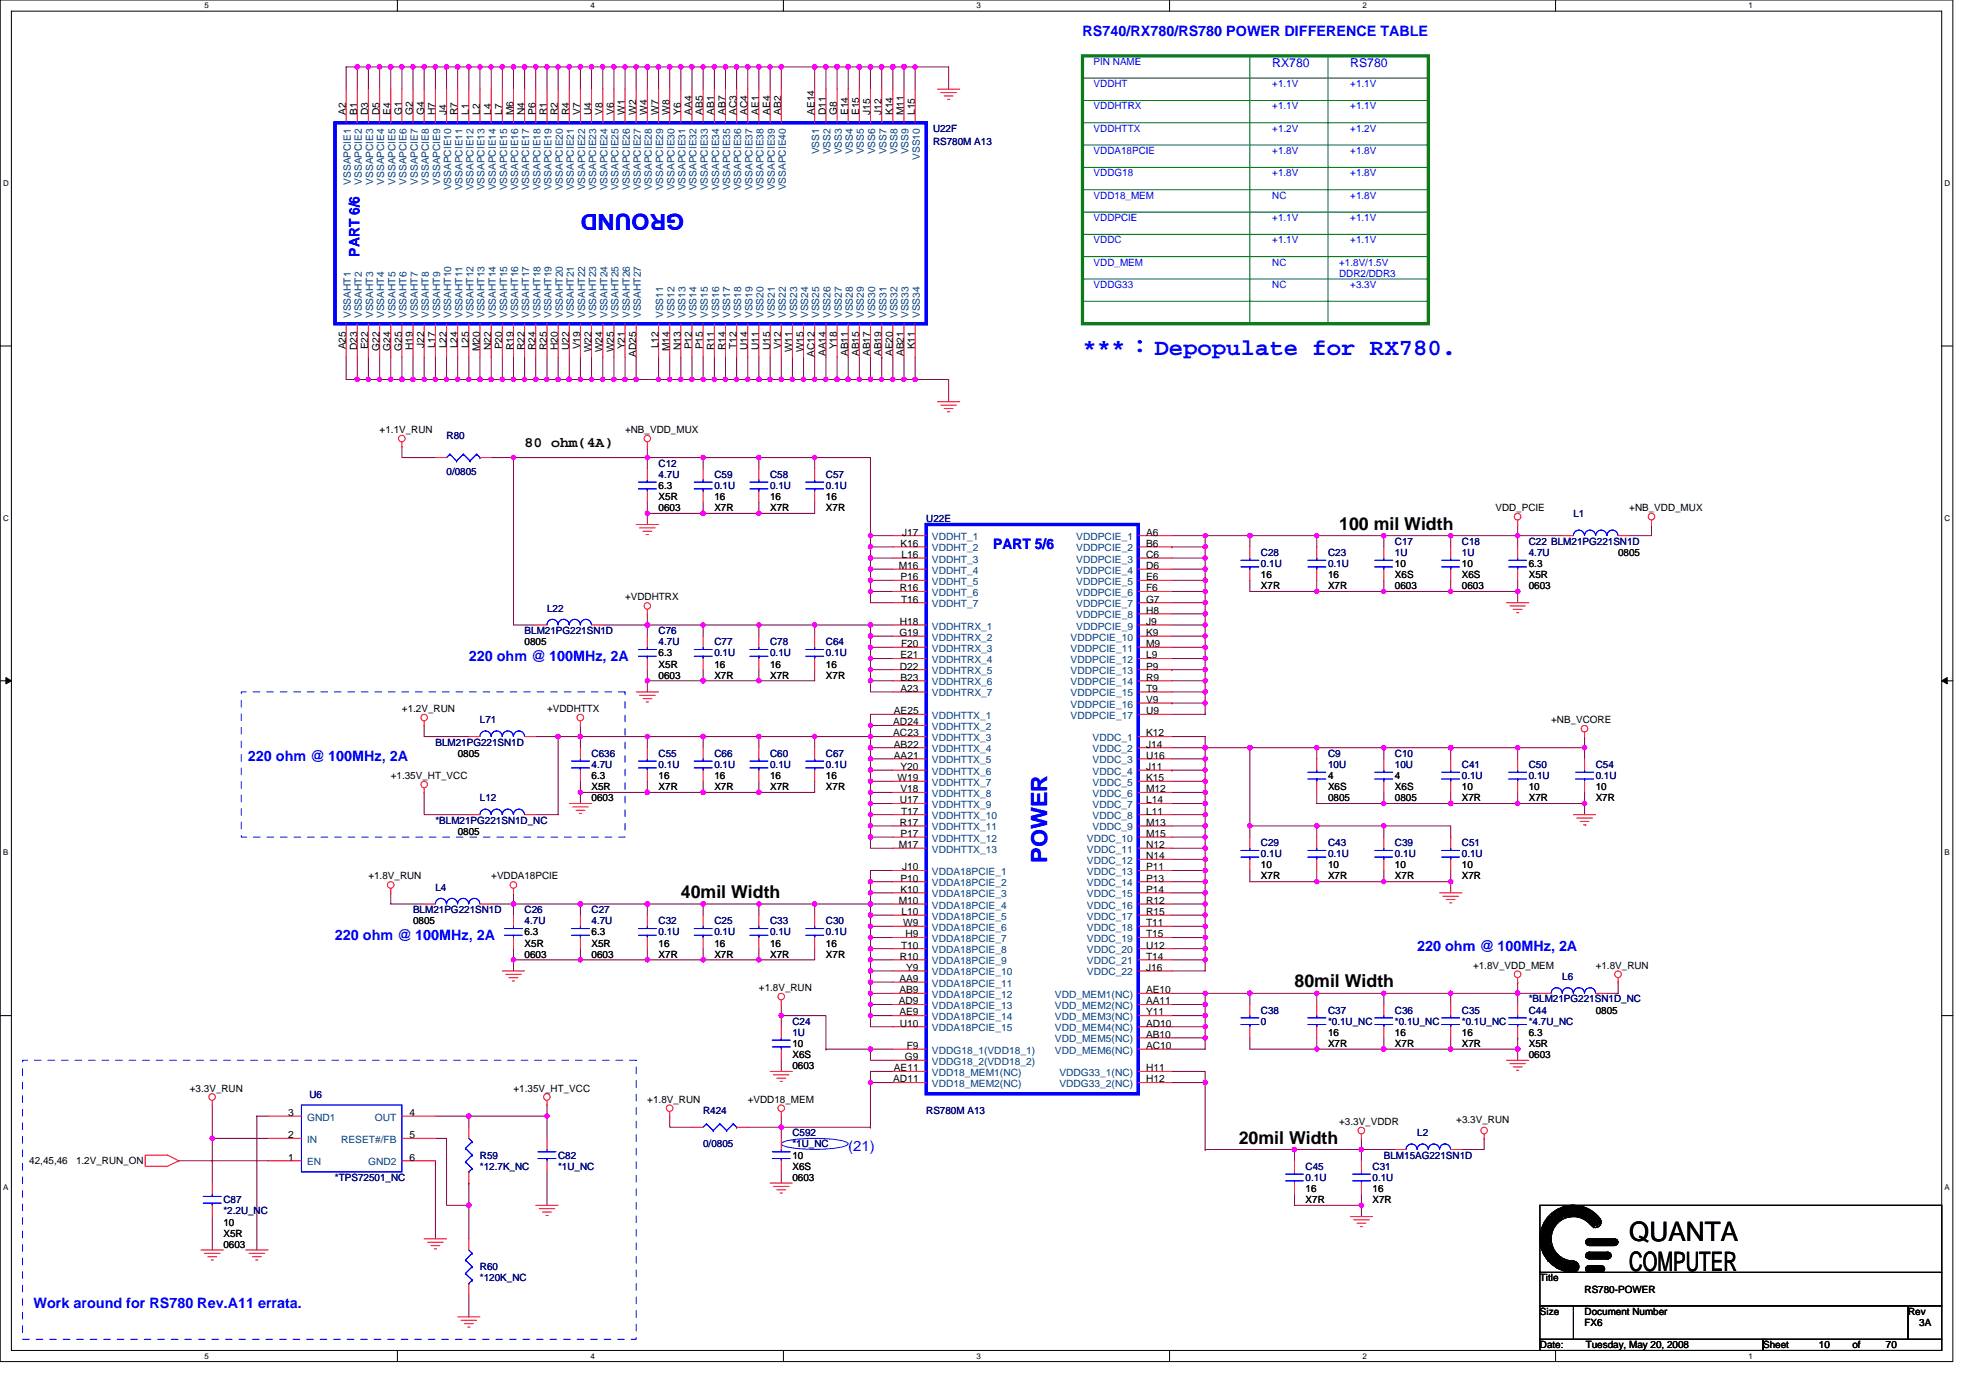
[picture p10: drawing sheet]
<svg xmlns="http://www.w3.org/2000/svg" width="297mm" height="210mm" viewBox="0 0 297 210" stroke-linecap="round" stroke-linejoin="round" font-family="sans-serif">
<defs><g id="words">
<g font-size="4">
<text x="244.8" y="186.3">QUANTA</text>
<text x="244.8" y="190.9">COMPUTER</text>
</g>
<text font-size="3.5" fill="#00f" x="162.6" y="53.3">***：Depopulate for RX780.</text>
<g font-size="3.3" fill="#00f">
<text x="102.8" y="32.2" transform="rotate(180 102.8 32.2)">GROUND</text>
<text x="157.3" y="129.6" transform="rotate(-90 157.3 129.6)">POWER</text>
</g>
<g font-size="2.7">
<text x="201.2" y="79.6">100 mil Width</text>
<text x="102.3" y="134.9">40mil Width</text>
<text x="194.5" y="148.3">80mil Width</text>
<text x="186.1" y="171.8">20mil Width</text>
</g>
<g font-size="2.2" fill="#00f">
<text x="162.6" y="5.4">RS740/RX780/RS780 POWER DIFFERENCE TABLE</text>
<text x="54" y="38.5" transform="rotate(-90 54 38.5)">PART 6/6</text>
<text x="149.2" y="82.5">PART 5/6</text>
<text x="70.4" y="99.2">220 ohm @ 100MHz, 2A</text>
<text x="37.2" y="114.3">220 ohm @ 100MHz, 2A</text>
<text x="50.3" y="141.1">220 ohm @ 100MHz, 2A</text>
<text x="212.9" y="142.8">220 ohm @ 100MHz, 2A</text>
<text x="127.4" y="172.9">(21)</text>
<text x="5.1" y="196.5">Work around for RS780 Rev.A11 errata.</text>
</g>
<text font-size="2.2" x="78.8" y="67.2">80 ohm(4A)</text>
<g font-size="1.8" fill="#00f">
<text x="191.2" y="10">RX780</text>
<text x="202.9" y="10">RS780</text>
</g>
<g font-size="1.5" fill="#00f">
<text x="164.3" y="9.7">PIN NAME</text>
<text x="164.3" y="13.1">VDDHT</text>
<text x="164.3" y="16.4">VDDHTRX</text>
<text x="191.2" y="13.1">+1.1V</text>
<text x="191.2" y="16.4">+1.1V</text>
<text x="202.9" y="16.4">+1.1V</text>
<text x="202.9" y="13.1">+1.1V</text>
<text x="164.3" y="23.1">VDDA18PCIE</text>
<text x="164.3" y="19.8">VDDHTTX</text>
<text x="191.2" y="19.8">+1.2V</text>
<text x="191.2" y="23.1">+1.8V</text>
<text x="202.9" y="19.8">+1.2V</text>
<text x="202.9" y="23.1">+1.8V</text>
<text x="164.3" y="26.5">VDDG18</text>
<text x="164.3" y="29.8">VDD18_MEM</text>
<text x="191.2" y="26.5">+1.8V</text>
<text x="191.2" y="29.8">NC</text>
<text x="202.9" y="29.8">+1.8V</text>
<text x="202.9" y="26.5">+1.8V</text>
<text x="164.3" y="33.2">VDDPCIE</text>
<text x="191.2" y="33.2">+1.1V</text>
<text x="202.9" y="33.2">+1.1V</text>
<text x="164.3" y="36.6">VDDC</text>
<text x="164.3" y="39.9">VDD_MEM</text>
<text x="191.2" y="39.9">NC</text>
<text x="191.2" y="36.6">+1.1V</text>
<text x="201.2" y="39.9">+1.8V/1.5V</text>
<text x="201.2" y="41.6">DDR2/DDR3</text>
<text x="202.9" y="36.6">+1.1V</text>
<text x="164.3" y="43.3">VDDG33</text>
<text x="191.2" y="43.3">NC</text>
<text x="202.9" y="43.3">+3.3V</text>
</g>
<g font-size="1.5">
<text x="52" y="17.3" transform="rotate(-90 52 17.3)">A2</text>
<text x="53.7" y="17.3" transform="rotate(-90 53.7 17.3)">B1</text>
<text x="55.3" y="17.3" transform="rotate(-90 55.3 17.3)">D3</text>
<text x="57" y="17.3" transform="rotate(-90 57 17.3)">D5</text>
<text x="58.7" y="17.3" transform="rotate(-90 58.7 17.3)">E4</text>
<text x="60.4" y="17.3" transform="rotate(-90 60.4 17.3)">G1</text>
<text x="62" y="17.3" transform="rotate(-90 62 17.3)">G2</text>
<text x="63.7" y="17.3" transform="rotate(-90 63.7 17.3)">G4</text>
<text x="65.4" y="17.3" transform="rotate(-90 65.4 17.3)">H7</text>
<text x="67.1" y="17.3" transform="rotate(-90 67.1 17.3)">J4</text>
<text x="68.7" y="17.3" transform="rotate(-90 68.7 17.3)">R7</text>
<text x="70.4" y="17.3" transform="rotate(-90 70.4 17.3)">L1</text>
<text x="72.1" y="17.3" transform="rotate(-90 72.1 17.3)">L2</text>
<text x="73.8" y="17.3" transform="rotate(-90 73.8 17.3)">L4</text>
<text x="75.5" y="17.3" transform="rotate(-90 75.5 17.3)">L7</text>
<text x="77.1" y="17.3" transform="rotate(-90 77.1 17.3)">M6</text>
<text x="78.8" y="17.3" transform="rotate(-90 78.8 17.3)">N4</text>
<text x="80.5" y="17.3" transform="rotate(-90 80.5 17.3)">P6</text>
<text x="82.2" y="17.3" transform="rotate(-90 82.2 17.3)">R1</text>
<text x="83.8" y="17.3" transform="rotate(-90 83.8 17.3)">R2</text>
<text x="85.5" y="17.3" transform="rotate(-90 85.5 17.3)">R4</text>
<text x="87.2" y="17.3" transform="rotate(-90 87.2 17.3)">V7</text>
<text x="88.9" y="17.3" transform="rotate(-90 88.9 17.3)">U4</text>
<text x="90.5" y="17.3" transform="rotate(-90 90.5 17.3)">V8</text>
<text x="92.2" y="17.3" transform="rotate(-90 92.2 17.3)">V6</text>
<text x="93.9" y="17.3" transform="rotate(-90 93.9 17.3)">W1</text>
<text x="95.6" y="17.3" transform="rotate(-90 95.6 17.3)">W2</text>
<text x="97.2" y="17.3" transform="rotate(-90 97.2 17.3)">W4</text>
<text x="98.9" y="17.3" transform="rotate(-90 98.9 17.3)">W7</text>
<text x="100.6" y="17.3" transform="rotate(-90 100.6 17.3)">W8</text>
<text x="102.3" y="17.3" transform="rotate(-90 102.3 17.3)">Y6</text>
<text x="103.9" y="17.3" transform="rotate(-90 103.9 17.3)">AA4</text>
<text x="105.6" y="17.3" transform="rotate(-90 105.6 17.3)">AB5</text>
<text x="107.3" y="17.3" transform="rotate(-90 107.3 17.3)">AB1</text>
<text x="109" y="17.3" transform="rotate(-90 109 17.3)">AB7</text>
<text x="110.7" y="17.3" transform="rotate(-90 110.7 17.3)">AC3</text>
<text x="112.3" y="17.3" transform="rotate(-90 112.3 17.3)">AC4</text>
<text x="114" y="17.3" transform="rotate(-90 114 17.3)">AE1</text>
<text x="115.7" y="17.3" transform="rotate(-90 115.7 17.3)">AE4</text>
<text x="117.4" y="17.3" transform="rotate(-90 117.4 17.3)">AB2</text>
<text x="122.4" y="17.3" transform="rotate(-90 122.4 17.3)">AE14</text>
<text x="124.1" y="17.3" transform="rotate(-90 124.1 17.3)">D11</text>
<text x="125.7" y="17.3" transform="rotate(-90 125.7 17.3)">G8</text>
<text x="127.4" y="17.3" transform="rotate(-90 127.4 17.3)">E14</text>
<text x="129.1" y="17.3" transform="rotate(-90 129.1 17.3)">E15</text>
<text x="130.8" y="17.3" transform="rotate(-90 130.8 17.3)">J15</text>
<text x="132.5" y="17.3" transform="rotate(-90 132.5 17.3)">J12</text>
<text x="134.1" y="17.3" transform="rotate(-90 134.1 17.3)">K14</text>
<text x="135.8" y="17.3" transform="rotate(-90 135.8 17.3)">M11</text>
<text x="137.5" y="17.3" transform="rotate(-90 137.5 17.3)">L15</text>
<text x="52" y="52.5" transform="rotate(-90 52 52.5)">A25</text>
<text x="53.7" y="52.6" transform="rotate(-90 53.7 52.6)">D23</text>
<text x="55.3" y="52.5" transform="rotate(-90 55.3 52.5)">E22</text>
<text x="57" y="52.7" transform="rotate(-90 57 52.7)">G22</text>
<text x="58.7" y="52.7" transform="rotate(-90 58.7 52.7)">G24</text>
<text x="60.4" y="52.7" transform="rotate(-90 60.4 52.7)">G25</text>
<text x="62" y="52.6" transform="rotate(-90 62 52.6)">H19</text>
<text x="63.7" y="52.2" transform="rotate(-90 63.7 52.2)">J22</text>
<text x="65.4" y="52.3" transform="rotate(-90 65.4 52.3)">L17</text>
<text x="67.1" y="52.3" transform="rotate(-90 67.1 52.3)">L22</text>
<text x="68.7" y="52.3" transform="rotate(-90 68.7 52.3)">L24</text>
<text x="70.4" y="52.3" transform="rotate(-90 70.4 52.3)">L25</text>
<text x="72.1" y="52.7" transform="rotate(-90 72.1 52.7)">M20</text>
<text x="73.8" y="52.6" transform="rotate(-90 73.8 52.6)">N22</text>
<text x="75.5" y="52.5" transform="rotate(-90 75.5 52.5)">P20</text>
<text x="77.1" y="52.6" transform="rotate(-90 77.1 52.6)">R19</text>
<text x="78.8" y="52.6" transform="rotate(-90 78.8 52.6)">R22</text>
<text x="80.5" y="52.6" transform="rotate(-90 80.5 52.6)">R24</text>
<text x="82.2" y="52.6" transform="rotate(-90 82.2 52.6)">R25</text>
<text x="83.8" y="52.6" transform="rotate(-90 83.8 52.6)">H20</text>
<text x="85.5" y="52.6" transform="rotate(-90 85.5 52.6)">U22</text>
<text x="87.2" y="52.5" transform="rotate(-90 87.2 52.5)">V19</text>
<text x="88.9" y="52.9" transform="rotate(-90 88.9 52.9)">W22</text>
<text x="90.5" y="52.9" transform="rotate(-90 90.5 52.9)">W24</text>
<text x="92.2" y="52.9" transform="rotate(-90 92.2 52.9)">W25</text>
<text x="93.9" y="52.5" transform="rotate(-90 93.9 52.5)">Y21</text>
<text x="95.6" y="53.6" transform="rotate(-90 95.6 53.6)">AD25</text>
<text x="98.9" y="52.3" transform="rotate(-90 98.9 52.3)">L12</text>
<text x="100.6" y="52.7" transform="rotate(-90 100.6 52.7)">M14</text>
<text x="102.3" y="52.6" transform="rotate(-90 102.3 52.6)">N13</text>
<text x="103.9" y="52.5" transform="rotate(-90 103.9 52.5)">P12</text>
<text x="105.6" y="52.5" transform="rotate(-90 105.6 52.5)">P15</text>
<text x="107.3" y="52.6" transform="rotate(-90 107.3 52.6)">R11</text>
<text x="109" y="52.6" transform="rotate(-90 109 52.6)">R14</text>
<text x="110.7" y="52.4" transform="rotate(-90 110.7 52.4)">T12</text>
<text x="112.3" y="52.6" transform="rotate(-90 112.3 52.6)">U14</text>
<text x="114" y="52.6" transform="rotate(-90 114 52.6)">U11</text>
<text x="115.7" y="52.6" transform="rotate(-90 115.7 52.6)">U15</text>
<text x="117.4" y="52.5" transform="rotate(-90 117.4 52.5)">V12</text>
<text x="119" y="52.9" transform="rotate(-90 119 52.9)">W11</text>
<text x="120.7" y="52.9" transform="rotate(-90 120.7 52.9)">W15</text>
<text x="122.4" y="53.6" transform="rotate(-90 122.4 53.6)">AC12</text>
<text x="124.1" y="53.5" transform="rotate(-90 124.1 53.5)">AA14</text>
<text x="125.7" y="52.5" transform="rotate(-90 125.7 52.5)">Y18</text>
<text x="127.4" y="53.5" transform="rotate(-90 127.4 53.5)">AB11</text>
<text x="129.1" y="53.5" transform="rotate(-90 129.1 53.5)">AB15</text>
<text x="130.8" y="53.5" transform="rotate(-90 130.8 53.5)">AB17</text>
<text x="132.5" y="53.5" transform="rotate(-90 132.5 53.5)">AB19</text>
<text x="134.1" y="53.5" transform="rotate(-90 134.1 53.5)">AE20</text>
<text x="135.8" y="53.5" transform="rotate(-90 135.8 53.5)">AB21</text>
<text x="137.5" y="52.5" transform="rotate(-90 137.5 52.5)">K11</text>
<text x="57" y="65">+1.1V_RUN</text>
<text x="93.9" y="65">+NB_VDD_MUX</text>
<text x="99" y="75.1">X5R</text>
<text x="99" y="73.4">6.3</text>
<text x="99" y="76.8">0603</text>
<text x="107.3" y="75.1">16</text>
<text x="107.3" y="76.8">X7R</text>
<text x="115.7" y="75.1">16</text>
<text x="115.7" y="76.8">X7R</text>
<text x="124.1" y="75.1">16</text>
<text x="124.1" y="76.8">X7R</text>
<text x="224.7" y="76.8">VDD_PCIE</text>
<text x="244.8" y="76.8">+NB_VDD_MUX</text>
<text x="135.3" y="82.1">K16</text>
<text x="135.5" y="83.8">L16</text>
<text x="135.5" y="80.4">J17</text>
<text x="172.2" y="80.4">A6</text>
<text x="172.2" y="82.1">B6</text>
<text x="172.2" y="83.8">C6</text>
<text x="243.1" y="83.5">0805</text>
<text x="135" y="85.5">M16</text>
<text x="135.2" y="88.8">R16</text>
<text x="135.3" y="87.1">P16</text>
<text x="172.2" y="85.5">D6</text>
<text x="172.2" y="87.1">E6</text>
<text x="172.2" y="88.8">F6</text>
<text x="189.5" y="86.8">16</text>
<text x="189.5" y="88.5">X7R</text>
<text x="199.5" y="86.8">16</text>
<text x="199.5" y="88.5">X7R</text>
<text x="209.6" y="85.2">10</text>
<text x="209.6" y="88.5">0603</text>
<text x="209.6" y="86.8">X6S</text>
<text x="219.6" y="85.2">10</text>
<text x="219.6" y="88.5">0603</text>
<text x="219.6" y="86.8">X6S</text>
<text x="229.7" y="86.8">X5R</text>
<text x="229.7" y="85.2">6.3</text>
<text x="229.7" y="88.5">0603</text>
<text x="93.9" y="90.2">+VDDHTRX</text>
<text x="135.1" y="95.5">G19</text>
<text x="135.2" y="93.9">H18</text>
<text x="135.4" y="90.5">T16</text>
<text x="172.2" y="90.5">G7</text>
<text x="172.2" y="92.2">H8</text>
<text x="172.2" y="93.9">J9</text>
<text x="172.2" y="95.5">K9</text>
<text x="78.8" y="96.9">0805</text>
<text x="99" y="100.3">X5R</text>
<text x="99" y="98.6">6.3</text>
<text x="99" y="101.9">0603</text>
<text x="107.3" y="100.3">16</text>
<text x="107.3" y="101.9">X7R</text>
<text x="115.7" y="100.3">16</text>
<text x="115.7" y="101.9">X7R</text>
<text x="124.1" y="100.3">16</text>
<text x="124.1" y="101.9">X7R</text>
<text x="135.2" y="100.6">D22</text>
<text x="135.3" y="98.9">E21</text>
<text x="135.4" y="97.2">F20</text>
<text x="172.2" y="97.2">M9</text>
<text x="172.2" y="98.9">L9</text>
<text x="172.2" y="100.6">P9</text>
<text x="60.4" y="107">+1.2V_RUN</text>
<text x="82.2" y="107">+VDDHTTX</text>
<text x="134.3" y="107.3">AE25</text>
<text x="135.3" y="102.2">B23</text>
<text x="135.3" y="103.9">A23</text>
<text x="172.2" y="102.2">R9</text>
<text x="172.2" y="103.9">T9</text>
<text x="172.2" y="105.6">V9</text>
<text x="172.2" y="107.3">U9</text>
<text x="68.8" y="113.7">0805</text>
<text x="134.2" y="108.9">AD24</text>
<text x="134.2" y="110.6">AC23</text>
<text x="134.3" y="112.3">AB22</text>
<text x="134.3" y="114">AA21</text>
<text x="172.2" y="110.6">K12</text>
<text x="172.2" y="112.3">J14</text>
<text x="172.2" y="114">U16</text>
<text x="233.1" y="108.6">+NB_VCORE</text>
<text x="58.7" y="117">+1.35V_HT_VCC</text>
<text x="88.9" y="117">6.3</text>
<text x="88.9" y="118.7">X5R</text>
<text x="99" y="117">16</text>
<text x="99" y="118.7">X7R</text>
<text x="107.3" y="117">16</text>
<text x="107.3" y="118.7">X7R</text>
<text x="115.7" y="117">16</text>
<text x="115.7" y="118.7">X7R</text>
<text x="124.1" y="117">16</text>
<text x="124.1" y="118.7">X7R</text>
<text x="134.9" y="117.3">W19</text>
<text x="135.3" y="115.7">Y20</text>
<text x="135.3" y="119">V18</text>
<text x="172.2" y="115.7">J11</text>
<text x="172.2" y="117.3">K15</text>
<text x="172.2" y="119">M12</text>
<text x="199.5" y="117">4</text>
<text x="199.5" y="118.7">X6S</text>
<text x="209.6" y="117">4</text>
<text x="209.6" y="118.7">X6S</text>
<text x="219.6" y="118.7">10</text>
<text x="229.7" y="118.7">10</text>
<text x="239.8" y="118.7">10</text>
<text x="68.8" y="125.4">0805</text>
<text x="88.9" y="120.4">0603</text>
<text x="135.2" y="120.7">U17</text>
<text x="135.2" y="124">R17</text>
<text x="135.3" y="125.7">P17</text>
<text x="135.4" y="122.3">T17</text>
<text x="172.2" y="125.7">M15</text>
<text x="172.2" y="120.7">L14</text>
<text x="172.2" y="122.3">L11</text>
<text x="172.2" y="124">M13</text>
<text x="199.5" y="120.4">0805</text>
<text x="209.6" y="120.4">0805</text>
<text x="219.6" y="120.4">X7R</text>
<text x="229.7" y="120.4">X7R</text>
<text x="239.8" y="120.4">X7R</text>
<text x="135" y="127.4">M17</text>
<text x="135.5" y="130.7">J10</text>
<text x="172.2" y="127.4">N12</text>
<text x="172.2" y="129.1">N14</text>
<text x="172.2" y="130.7">P11</text>
<text x="189.5" y="130.4">10</text>
<text x="199.5" y="130.4">10</text>
<text x="209.6" y="130.4">10</text>
<text x="219.6" y="130.4">10</text>
<text x="55.3" y="132.1">+1.8V_RUN</text>
<text x="73.8" y="132.1">+VDDA18PCIE</text>
<text x="135" y="135.8">M10</text>
<text x="135.3" y="132.4">P10</text>
<text x="135.3" y="134.1">K10</text>
<text x="135.5" y="137.4">L10</text>
<text x="172.2" y="132.4">P13</text>
<text x="172.2" y="134.1">P14</text>
<text x="172.2" y="135.8">R12</text>
<text x="172.2" y="137.4">R15</text>
<text x="189.5" y="132.1">X7R</text>
<text x="199.5" y="132.1">X7R</text>
<text x="209.6" y="132.1">X7R</text>
<text x="219.6" y="132.1">X7R</text>
<text x="62.1" y="138.8">0805</text>
<text x="78.8" y="142.2">X5R</text>
<text x="78.8" y="140.5">6.3</text>
<text x="78.8" y="143.8">0603</text>
<text x="88.9" y="142.2">X5R</text>
<text x="88.9" y="140.5">6.3</text>
<text x="88.9" y="143.8">0603</text>
<text x="99" y="142.2">16</text>
<text x="99" y="143.8">X7R</text>
<text x="107.3" y="142.2">16</text>
<text x="107.3" y="143.8">X7R</text>
<text x="115.7" y="142.2">16</text>
<text x="115.7" y="143.8">X7R</text>
<text x="124.1" y="142.2">16</text>
<text x="124.1" y="143.8">X7R</text>
<text x="135.4" y="142.5">T10</text>
<text x="135.7" y="139.1">W9</text>
<text x="136.1" y="140.8">H9</text>
<text x="172.2" y="139.1">T11</text>
<text x="172.2" y="140.8">T15</text>
<text x="172.2" y="142.5">U12</text>
<text x="114" y="148.9">+1.8V_RUN</text>
<text x="135.1" y="147.5">AA9</text>
<text x="135.1" y="149.2">AB9</text>
<text x="135.2" y="144.1">R10</text>
<text x="136.1" y="145.8">Y9</text>
<text x="172.2" y="144.1">T14</text>
<text x="172.2" y="145.8">J16</text>
<text x="172.2" y="149.2">AE10</text>
<text x="221.3" y="145.5">+1.8V_VDD_MEM</text>
<text x="239.8" y="145.5">+1.8V_RUN</text>
<text x="135" y="150.9">AD9</text>
<text x="135.1" y="152.5">AE9</text>
<text x="135.2" y="154.2">U10</text>
<text x="172.2" y="150.9">AA11</text>
<text x="172.2" y="152.5">Y11</text>
<text x="172.2" y="154.2">AD10</text>
<text x="172.2" y="155.9">AB10</text>
<text x="199.5" y="155.6">16</text>
<text x="209.6" y="155.6">16</text>
<text x="219.6" y="155.6">16</text>
<text x="229.7" y="155.6">6.3</text>
<text x="239.8" y="152.2">0805</text>
<text x="119.1" y="157.2">10</text>
<text x="119.1" y="160.6">0603</text>
<text x="119.1" y="158.9">X6S</text>
<text x="134.3" y="160.9">AE11</text>
<text x="136" y="159.2">G9</text>
<text x="136.2" y="157.6">F9</text>
<text x="172.2" y="157.6">AC10</text>
<text x="172.2" y="160.9">H11</text>
<text x="199.5" y="157.2">X7R</text>
<text x="209.6" y="157.2">X7R</text>
<text x="219.6" y="157.2">X7R</text>
<text x="229.7" y="157.2">X5R</text>
<text x="229.7" y="158.9">0603</text>
<text x="28.5" y="164">+3.3V_RUN</text>
<text x="43.3" y="167.6">3</text>
<text x="61.5" y="167.6">4</text>
<text x="77.1" y="164">+1.35V_HT_VCC</text>
<text x="97.3" y="165.6">+1.8V_RUN</text>
<text x="112.3" y="165.6">+VDD18_MEM</text>
<text x="134.2" y="162.6">AD11</text>
<text x="172.2" y="162.6">H12</text>
<text x="43.3" y="171">2</text>
<text x="61.5" y="171">5</text>
<text x="201.2" y="169">+3.3V_VDDR</text>
<text x="218.8" y="168.7">+3.3V_RUN</text>
<text x="4.4" y="174.9">42,45,46</text>
<text x="11.4" y="174.9">1.2V_RUN_ON</text>
<text x="43.3" y="174.3">1</text>
<text x="61.5" y="174.3">6</text>
<text x="119.1" y="174">10</text>
<text x="119.1" y="177.4">0603</text>
<text x="119.1" y="175.7">X6S</text>
<text x="196.2" y="179">16</text>
<text x="206.2" y="179">16</text>
<text x="33.6" y="184.1">10</text>
<text x="33.6" y="185.8">X5R</text>
<text x="196.2" y="180.7">X7R</text>
<text x="206.2" y="180.7">X7R</text>
<text x="33.6" y="187.4">0603</text>
<text x="231.4" y="192.5">Title</text>
<text x="231.4" y="197.5">Size</text>
<text x="238.1" y="197.5">Document Number</text>
<text x="238.1" y="194.1">RS780-POWER</text>
<text x="286.7" y="197.5">Rev</text>
<text x="231.4" y="202.5">Date:</text>
<text x="238.1" y="199.2">FX6</text>
<text x="238.2" y="202.5">Tuesday, May 20, 2008</text>
<text x="264.9" y="202.5">Sheet</text>
<text x="273.3" y="202.5">10</text>
<text x="278.3" y="202.5">of</text>
<text x="283.4" y="202.5">70</text>
<text x="288.4" y="199.2">3A</text>
</g>
<g font-size="1.5" fill="#004080">
<text x="123.1" y="23.2" transform="rotate(-90 123.1 23.2)">VSS1</text>
<text x="124.8" y="23.2" transform="rotate(-90 124.8 23.2)">VSS2</text>
<text x="126.5" y="23.2" transform="rotate(-90 126.5 23.2)">VSS3</text>
<text x="128.1" y="23.2" transform="rotate(-90 128.1 23.2)">VSS4</text>
<text x="129.8" y="23.2" transform="rotate(-90 129.8 23.2)">VSS5</text>
<text x="131.5" y="23.2" transform="rotate(-90 131.5 23.2)">VSS6</text>
<text x="133.2" y="23.2" transform="rotate(-90 133.2 23.2)">VSS7</text>
<text x="134.8" y="23.2" transform="rotate(-90 134.8 23.2)">VSS8</text>
<text x="136.5" y="23.2" transform="rotate(-90 136.5 23.2)">VSS9</text>
<text x="52.7" y="27.7" transform="rotate(-90 52.7 27.7)">VSSAPCIE1</text>
<text x="54.4" y="27.7" transform="rotate(-90 54.4 27.7)">VSSAPCIE2</text>
<text x="56" y="27.7" transform="rotate(-90 56 27.7)">VSSAPCIE3</text>
<text x="57.7" y="27.7" transform="rotate(-90 57.7 27.7)">VSSAPCIE4</text>
<text x="59.4" y="27.7" transform="rotate(-90 59.4 27.7)">VSSAPCIE5</text>
<text x="61.1" y="27.7" transform="rotate(-90 61.1 27.7)">VSSAPCIE6</text>
<text x="62.8" y="27.7" transform="rotate(-90 62.8 27.7)">VSSAPCIE7</text>
<text x="64.4" y="27.7" transform="rotate(-90 64.4 27.7)">VSSAPCIE8</text>
<text x="66.1" y="27.7" transform="rotate(-90 66.1 27.7)">VSSAPCIE9</text>
<text x="67.8" y="28.6" transform="rotate(-90 67.8 28.6)">VSSAPCIE10</text>
<text x="69.5" y="28.6" transform="rotate(-90 69.5 28.6)">VSSAPCIE11</text>
<text x="71.1" y="28.6" transform="rotate(-90 71.1 28.6)">VSSAPCIE12</text>
<text x="72.8" y="28.6" transform="rotate(-90 72.8 28.6)">VSSAPCIE13</text>
<text x="74.5" y="28.6" transform="rotate(-90 74.5 28.6)">VSSAPCIE14</text>
<text x="76.2" y="28.6" transform="rotate(-90 76.2 28.6)">VSSAPCIE15</text>
<text x="77.8" y="28.6" transform="rotate(-90 77.8 28.6)">VSSAPCIE16</text>
<text x="79.5" y="28.6" transform="rotate(-90 79.5 28.6)">VSSAPCIE17</text>
<text x="81.2" y="28.6" transform="rotate(-90 81.2 28.6)">VSSAPCIE18</text>
<text x="82.9" y="28.6" transform="rotate(-90 82.9 28.6)">VSSAPCIE19</text>
<text x="84.6" y="28.6" transform="rotate(-90 84.6 28.6)">VSSAPCIE20</text>
<text x="86.2" y="28.6" transform="rotate(-90 86.2 28.6)">VSSAPCIE21</text>
<text x="87.9" y="28.6" transform="rotate(-90 87.9 28.6)">VSSAPCIE22</text>
<text x="89.6" y="28.6" transform="rotate(-90 89.6 28.6)">VSSAPCIE23</text>
<text x="91.3" y="28.6" transform="rotate(-90 91.3 28.6)">VSSAPCIE24</text>
<text x="92.9" y="28.6" transform="rotate(-90 92.9 28.6)">VSSAPCIE25</text>
<text x="94.6" y="28.6" transform="rotate(-90 94.6 28.6)">VSSAPCIE26</text>
<text x="96.3" y="28.6" transform="rotate(-90 96.3 28.6)">VSSAPCIE27</text>
<text x="98" y="28.6" transform="rotate(-90 98 28.6)">VSSAPCIE28</text>
<text x="99.6" y="28.6" transform="rotate(-90 99.6 28.6)">VSSAPCIE29</text>
<text x="101.3" y="28.6" transform="rotate(-90 101.3 28.6)">VSSAPCIE30</text>
<text x="103" y="28.6" transform="rotate(-90 103 28.6)">VSSAPCIE31</text>
<text x="104.7" y="28.6" transform="rotate(-90 104.7 28.6)">VSSAPCIE32</text>
<text x="106.3" y="28.6" transform="rotate(-90 106.3 28.6)">VSSAPCIE33</text>
<text x="108" y="28.6" transform="rotate(-90 108 28.6)">VSSAPCIE34</text>
<text x="109.7" y="28.6" transform="rotate(-90 109.7 28.6)">VSSAPCIE35</text>
<text x="111.4" y="28.6" transform="rotate(-90 111.4 28.6)">VSSAPCIE36</text>
<text x="113" y="28.6" transform="rotate(-90 113 28.6)">VSSAPCIE37</text>
<text x="114.7" y="28.6" transform="rotate(-90 114.7 28.6)">VSSAPCIE38</text>
<text x="116.4" y="28.6" transform="rotate(-90 116.4 28.6)">VSSAPCIE39</text>
<text x="118.1" y="28.6" transform="rotate(-90 118.1 28.6)">VSSAPCIE40</text>
<text x="138.2" y="24" transform="rotate(-90 138.2 24)">VSS10</text>
<text x="52.7" y="47.8" transform="rotate(-90 52.7 47.8)">VSSAHT1</text>
<text x="54.4" y="47.8" transform="rotate(-90 54.4 47.8)">VSSAHT2</text>
<text x="56" y="47.8" transform="rotate(-90 56 47.8)">VSSAHT3</text>
<text x="57.7" y="47.8" transform="rotate(-90 57.7 47.8)">VSSAHT4</text>
<text x="59.4" y="47.8" transform="rotate(-90 59.4 47.8)">VSSAHT5</text>
<text x="61.1" y="47.8" transform="rotate(-90 61.1 47.8)">VSSAHT6</text>
<text x="62.8" y="47.8" transform="rotate(-90 62.8 47.8)">VSSAHT7</text>
<text x="64.4" y="47.8" transform="rotate(-90 64.4 47.8)">VSSAHT8</text>
<text x="66.1" y="47.8" transform="rotate(-90 66.1 47.8)">VSSAHT9</text>
<text x="67.8" y="47.8" transform="rotate(-90 67.8 47.8)">VSSAHT10</text>
<text x="69.5" y="47.8" transform="rotate(-90 69.5 47.8)">VSSAHT11</text>
<text x="71.1" y="47.8" transform="rotate(-90 71.1 47.8)">VSSAHT12</text>
<text x="72.8" y="47.8" transform="rotate(-90 72.8 47.8)">VSSAHT13</text>
<text x="74.5" y="47.8" transform="rotate(-90 74.5 47.8)">VSSAHT14</text>
<text x="76.2" y="47.8" transform="rotate(-90 76.2 47.8)">VSSAHT15</text>
<text x="77.8" y="47.8" transform="rotate(-90 77.8 47.8)">VSSAHT16</text>
<text x="79.5" y="47.8" transform="rotate(-90 79.5 47.8)">VSSAHT17</text>
<text x="81.2" y="47.8" transform="rotate(-90 81.2 47.8)">VSSAHT18</text>
<text x="82.9" y="47.8" transform="rotate(-90 82.9 47.8)">VSSAHT19</text>
<text x="84.6" y="47.8" transform="rotate(-90 84.6 47.8)">VSSAHT20</text>
<text x="86.2" y="47.8" transform="rotate(-90 86.2 47.8)">VSSAHT21</text>
<text x="87.9" y="47.8" transform="rotate(-90 87.9 47.8)">VSSAHT22</text>
<text x="89.6" y="47.8" transform="rotate(-90 89.6 47.8)">VSSAHT23</text>
<text x="91.3" y="47.8" transform="rotate(-90 91.3 47.8)">VSSAHT24</text>
<text x="92.9" y="47.8" transform="rotate(-90 92.9 47.8)">VSSAHT25</text>
<text x="94.6" y="47.8" transform="rotate(-90 94.6 47.8)">VSSAHT26</text>
<text x="96.3" y="47.8" transform="rotate(-90 96.3 47.8)">VSSAHT27</text>
<text x="99.6" y="47.8" transform="rotate(-90 99.6 47.8)">VSS11</text>
<text x="101.3" y="47.8" transform="rotate(-90 101.3 47.8)">VSS12</text>
<text x="103" y="47.8" transform="rotate(-90 103 47.8)">VSS13</text>
<text x="104.7" y="47.8" transform="rotate(-90 104.7 47.8)">VSS14</text>
<text x="106.3" y="47.8" transform="rotate(-90 106.3 47.8)">VSS15</text>
<text x="108" y="47.8" transform="rotate(-90 108 47.8)">VSS16</text>
<text x="109.7" y="47.8" transform="rotate(-90 109.7 47.8)">VSS17</text>
<text x="111.4" y="47.8" transform="rotate(-90 111.4 47.8)">VSS18</text>
<text x="113" y="47.8" transform="rotate(-90 113 47.8)">VSS19</text>
<text x="114.7" y="47.8" transform="rotate(-90 114.7 47.8)">VSS20</text>
<text x="116.4" y="47.8" transform="rotate(-90 116.4 47.8)">VSS21</text>
<text x="118.1" y="47.8" transform="rotate(-90 118.1 47.8)">VSS22</text>
<text x="119.8" y="47.8" transform="rotate(-90 119.8 47.8)">VSS23</text>
<text x="121.4" y="47.8" transform="rotate(-90 121.4 47.8)">VSS24</text>
<text x="123.1" y="47.8" transform="rotate(-90 123.1 47.8)">VSS25</text>
<text x="124.8" y="47.8" transform="rotate(-90 124.8 47.8)">VSS26</text>
<text x="126.5" y="47.8" transform="rotate(-90 126.5 47.8)">VSS27</text>
<text x="128.1" y="47.8" transform="rotate(-90 128.1 47.8)">VSS28</text>
<text x="129.8" y="47.8" transform="rotate(-90 129.8 47.8)">VSS29</text>
<text x="131.5" y="47.8" transform="rotate(-90 131.5 47.8)">VSS30</text>
<text x="133.2" y="47.8" transform="rotate(-90 133.2 47.8)">VSS31</text>
<text x="134.8" y="47.8" transform="rotate(-90 134.8 47.8)">VSS32</text>
<text x="136.5" y="47.8" transform="rotate(-90 136.5 47.8)">VSS33</text>
<text x="138.2" y="47.8" transform="rotate(-90 138.2 47.8)">VSS34</text>
<text x="140" y="81.1">VDDHT_1</text>
<text x="140" y="82.8">VDDHT_2</text>
<text x="161.7" y="81.1">VDDPCIE_1</text>
<text x="161.7" y="82.8">VDDPCIE_2</text>
<text x="140" y="84.5">VDDHT_3</text>
<text x="140" y="86.2">VDDHT_4</text>
<text x="140" y="87.8">VDDHT_5</text>
<text x="140" y="89.5">VDDHT_6</text>
<text x="161.7" y="84.5">VDDPCIE_3</text>
<text x="161.7" y="86.2">VDDPCIE_4</text>
<text x="161.7" y="87.8">VDDPCIE_5</text>
<text x="161.7" y="89.5">VDDPCIE_6</text>
<text x="140" y="91.2">VDDHT_7</text>
<text x="140" y="94.6">VDDHTRX_1</text>
<text x="161.7" y="91.2">VDDPCIE_7</text>
<text x="161.7" y="92.9">VDDPCIE_8</text>
<text x="161.7" y="94.6">VDDPCIE_9</text>
<text x="140" y="96.2">VDDHTRX_2</text>
<text x="140" y="97.9">VDDHTRX_3</text>
<text x="140" y="99.6">VDDHTRX_4</text>
<text x="140" y="101.3">VDDHTRX_5</text>
<text x="160.9" y="97.9">VDDPCIE_11</text>
<text x="160.9" y="96.2">VDDPCIE_10</text>
<text x="160.9" y="99.6">VDDPCIE_12</text>
<text x="160.9" y="101.3">VDDPCIE_13</text>
<text x="140" y="108">VDDHTTX_1</text>
<text x="140" y="102.9">VDDHTRX_6</text>
<text x="140" y="104.6">VDDHTRX_7</text>
<text x="160.9" y="102.9">VDDPCIE_14</text>
<text x="160.9" y="104.6">VDDPCIE_15</text>
<text x="160.9" y="106.3">VDDPCIE_16</text>
<text x="160.9" y="108">VDDPCIE_17</text>
<text x="140" y="109.6">VDDHTTX_2</text>
<text x="140" y="111.3">VDDHTTX_3</text>
<text x="140" y="113">VDDHTTX_4</text>
<text x="164.2" y="111.3">VDDC_1</text>
<text x="164.2" y="113">VDDC_2</text>
<text x="140" y="114.7">VDDHTTX_5</text>
<text x="140" y="116.4">VDDHTTX_6</text>
<text x="140" y="118">VDDHTTX_7</text>
<text x="140" y="119.7">VDDHTTX_8</text>
<text x="164.2" y="114.7">VDDC_3</text>
<text x="164.2" y="116.4">VDDC_4</text>
<text x="164.2" y="118">VDDC_5</text>
<text x="164.2" y="119.7">VDDC_6</text>
<text x="140" y="121.4">VDDHTTX_9</text>
<text x="140" y="123">VDDHTTX_10</text>
<text x="140" y="124.7">VDDHTTX_11</text>
<text x="164.2" y="121.4">VDDC_7</text>
<text x="164.2" y="123">VDDC_8</text>
<text x="164.2" y="124.7">VDDC_9</text>
<text x="140" y="131.4">VDDA18PCIE_1</text>
<text x="140" y="126.4">VDDHTTX_12</text>
<text x="140" y="128.1">VDDHTTX_13</text>
<text x="163.3" y="126.4">VDDC_10</text>
<text x="163.3" y="128.1">VDDC_11</text>
<text x="163.3" y="129.8">VDDC_12</text>
<text x="163.3" y="131.4">VDDC_13</text>
<text x="140" y="133.1">VDDA18PCIE_2</text>
<text x="140" y="134.8">VDDA18PCIE_3</text>
<text x="140" y="136.5">VDDA18PCIE_4</text>
<text x="163.3" y="133.1">VDDC_14</text>
<text x="163.3" y="134.8">VDDC_15</text>
<text x="163.3" y="136.5">VDDC_16</text>
<text x="140" y="139.8">VDDA18PCIE_6</text>
<text x="140" y="141.5">VDDA18PCIE_7</text>
<text x="140" y="138.1">VDDA18PCIE_5</text>
<text x="140" y="143.2">VDDA18PCIE_8</text>
<text x="163.3" y="138.1">VDDC_17</text>
<text x="163.3" y="139.8">VDDC_18</text>
<text x="163.3" y="141.5">VDDC_19</text>
<text x="163.3" y="143.2">VDDC_20</text>
<text x="140" y="146.5">VDDA18PCIE_10</text>
<text x="140" y="148.2">VDDA18PCIE_11</text>
<text x="140" y="149.9">VDDA18PCIE_12</text>
<text x="140" y="144.8">VDDA18PCIE_9</text>
<text x="158.5" y="149.9">VDD_MEM1(NC)</text>
<text x="163.3" y="144.8">VDDC_21</text>
<text x="163.3" y="146.5">VDDC_22</text>
<text x="140" y="151.6">VDDA18PCIE_13</text>
<text x="140" y="153.2">VDDA18PCIE_14</text>
<text x="140" y="154.9">VDDA18PCIE_15</text>
<text x="158.5" y="151.6">VDD_MEM2(NC)</text>
<text x="158.5" y="153.2">VDD_MEM3(NC)</text>
<text x="158.5" y="154.9">VDD_MEM4(NC)</text>
<text x="140" y="158.3">VDDG18_1(VDD18_1)</text>
<text x="140" y="159.9">VDDG18_2(VDD18_2)</text>
<text x="140" y="161.6">VDD18_MEM1(NC)</text>
<text x="158.5" y="158.3">VDD_MEM6(NC)</text>
<text x="158.5" y="156.6">VDD_MEM5(NC)</text>
<text x="159.2" y="161.6">VDDG33_1(NC)</text>
<text x="140" y="163.3">VDD18_MEM2(NC)</text>
<text x="159.2" y="163.3">VDDG33_2(NC)</text>
<text x="46.1" y="168.3">GND1</text>
<text x="46.1" y="171.7">IN</text>
<text x="51.2" y="171.7">RESET#/FB</text>
<text x="56.3" y="168.3">OUT</text>
<text x="46.1" y="175">EN</text>
<text x="55.3" y="175">GND2</text>
</g>
<g font-size="1.5" fill="#000080">
<text x="140.2" y="19.8">U22F</text>
<text x="140.2" y="21.8">RS780M A13</text>
<text x="67.1" y="65.9">R80</text>
<text x="67.1" y="71.4">0/0805</text>
<text x="99" y="70.1">C12</text>
<text x="99" y="71.8">4.7U</text>
<text x="107.3" y="71.8">C59</text>
<text x="115.7" y="71.8">C58</text>
<text x="124.1" y="71.8">C57</text>
<text x="107.3" y="73.4">0.1U</text>
<text x="115.7" y="73.4">0.1U</text>
<text x="124.1" y="73.4">0.1U</text>
<text x="236.4" y="77.6">L1</text>
<text x="139.2" y="78.5">U22E</text>
<text x="189.5" y="83.5">C28</text>
<text x="199.5" y="83.5">C23</text>
<text x="209.6" y="81.8">C17</text>
<text x="209.6" y="83.5">1U</text>
<text x="219.6" y="81.8">C18</text>
<text x="219.6" y="83.5">1U</text>
<text x="229.7" y="81.8">C22 BLM21PG221SN1D</text>
<text x="229.7" y="83.5">4.7U</text>
<text x="189.5" y="85.2">0.1U</text>
<text x="199.5" y="85.2">0.1U</text>
<text x="78.8" y="95.2">BLM21PG221SN1D</text>
<text x="82.2" y="91.9">L22</text>
<text x="99" y="95.2">C76</text>
<text x="99" y="96.9">4.7U</text>
<text x="107.3" y="96.9">C77</text>
<text x="107.3" y="98.6">0.1U</text>
<text x="115.7" y="96.9">C78</text>
<text x="115.7" y="98.6">0.1U</text>
<text x="124.1" y="96.9">C64</text>
<text x="124.1" y="98.6">0.1U</text>
<text x="65.4" y="112">BLM21PG221SN1D</text>
<text x="72.1" y="108.6">L71</text>
<text x="88.9" y="113.7">C636</text>
<text x="99" y="113.7">C55</text>
<text x="107.3" y="113.7">C66</text>
<text x="115.7" y="113.7">C60</text>
<text x="124.1" y="113.7">C67</text>
<text x="199.5" y="113.7">C9</text>
<text x="209.6" y="113.7">C10</text>
<text x="88.9" y="115.3">4.7U</text>
<text x="99" y="115.3">0.1U</text>
<text x="107.3" y="115.3">0.1U</text>
<text x="115.7" y="115.3">0.1U</text>
<text x="124.1" y="115.3">0.1U</text>
<text x="199.5" y="115.3">10U</text>
<text x="209.6" y="115.3">10U</text>
<text x="219.6" y="115.3">C41</text>
<text x="219.6" y="117">0.1U</text>
<text x="229.7" y="115.3">C50</text>
<text x="229.7" y="117">0.1U</text>
<text x="239.8" y="115.3">C54</text>
<text x="239.8" y="117">0.1U</text>
<text x="65.4" y="123.7">*BLM21PG221SN1D_NC</text>
<text x="72.1" y="120.4">L12</text>
<text x="189.5" y="127.1">C29</text>
<text x="189.5" y="128.8">0.1U</text>
<text x="199.5" y="127.1">C43</text>
<text x="199.5" y="128.8">0.1U</text>
<text x="209.6" y="127.1">C39</text>
<text x="209.6" y="128.8">0.1U</text>
<text x="219.6" y="127.1">C51</text>
<text x="219.6" y="128.8">0.1U</text>
<text x="62.1" y="137.1">BLM21PG221SN1D</text>
<text x="65.4" y="133.8">L4</text>
<text x="78.8" y="137.1">C26</text>
<text x="88.9" y="137.1">C27</text>
<text x="78.8" y="138.8">4.7U</text>
<text x="88.9" y="138.8">4.7U</text>
<text x="99" y="138.8">C32</text>
<text x="99" y="140.5">0.1U</text>
<text x="107.3" y="138.8">C25</text>
<text x="107.3" y="140.5">0.1U</text>
<text x="115.7" y="138.8">C33</text>
<text x="115.7" y="140.5">0.1U</text>
<text x="124.1" y="138.8">C30</text>
<text x="124.1" y="140.5">0.1U</text>
<text x="234.7" y="147.2">L6</text>
<text x="119.1" y="153.9">C24</text>
<text x="119.1" y="155.6">1U</text>
<text x="189.5" y="152.2">C38</text>
<text x="189.5" y="153.9">0</text>
<text x="199.5" y="152.2">C37</text>
<text x="199.5" y="153.9">*0.1U_NC</text>
<text x="209.6" y="152.2">C36</text>
<text x="209.6" y="153.9">*0.1U_NC</text>
<text x="219.6" y="152.2">C35</text>
<text x="219.6" y="153.9">*0.1U_NC</text>
<text x="229.7" y="152.2">C44</text>
<text x="229.7" y="153.9">*4.7U_NC</text>
<text x="229.7" y="150.6">*BLM21PG221SN1D_NC</text>
<text x="46.5" y="165">U6</text>
<text x="105.6" y="167.3">R424</text>
<text x="139.2" y="167.3">RS780M A13</text>
<text x="105.6" y="172.3">0/0805</text>
<text x="119.1" y="170.7">C592</text>
<text x="119.1" y="172.3">*1U_NC</text>
<text x="212.9" y="170.7">L2</text>
<text x="50.3" y="177.4">*TPS72501_NC</text>
<text x="72.1" y="174">R59</text>
<text x="72.1" y="175.7">*12.7K_NC</text>
<text x="83.9" y="174">C82</text>
<text x="83.9" y="175.7">*1U_NC</text>
<text x="196.2" y="175.7">C45</text>
<text x="196.2" y="177.4">0.1U</text>
<text x="206.2" y="175.7">C31</text>
<text x="206.2" y="177.4">0.1U</text>
<text x="207.9" y="174">BLM15AG221SN1D</text>
<text x="33.6" y="180.7">C87</text>
<text x="33.6" y="182.4">*2.2U_NC</text>
<text x="72.1" y="190.8">R60</text>
<text x="72.1" y="192.5">*120K_NC</text>
</g>
<g font-size="1.2">
<text x="30.7" y="1.3">5</text>
<text x="88.7" y="1.3">4</text>
<text x="146.7" y="1.3">3</text>
<text x="204.7" y="1.3">2</text>
<text x="262.7" y="1.3">1</text>
<text x=".5" y="27.9">D</text>
<text x="292.2" y="27.9">D</text>
<text x=".5" y="78.2">C</text>
<text x="292.2" y="78.2">C</text>
<text x=".5" y="128.5">B</text>
<text x="292.2" y="128.5">B</text>
<text x=".5" y="178.8">A</text>
<text x="292.2" y="178.8">A</text>
<text x="30.7" y="204.1">5</text>
<text x="88.7" y="204.1">4</text>
<text x="146.7" y="204.1">3</text>
<text x="204.7" y="204.1">2</text>
<text x="262.7" y="204.1">1</text>
</g>
</g></defs>
<path d="M0 0h293.4v204.5h-293.4zM1.7 1.7h290v201.1h-290z" fill="none" stroke="#000" stroke-width=".15"/>
<g fill="#fff">
<path d="M30.7 .2h.7v1.3h-.7z"/>
<path d="M30.7 203h.7v1.4h-.7z"/>
</g>
<path d="M59.7 0v1.7M59.7 202.8v1.7" fill="none" stroke="#000" stroke-width=".15"/>
<g fill="#fff">
<path d="M88.7 .2h.7v1.3h-.7z"/>
<path d="M88.7 203h.7v1.4h-.7z"/>
</g>
<path d="M117.7 0v1.7M117.7 202.8v1.7" fill="none" stroke="#000" stroke-width=".15"/>
<g fill="#fff">
<path d="M146.7 .2h.7v1.3h-.7z"/>
<path d="M146.7 203h.7v1.4h-.7z"/>
</g>
<path d="M175.7 0v1.7M175.7 202.8v1.7" fill="none" stroke="#000" stroke-width=".15"/>
<g fill="#fff">
<path d="M204.7 .2h.7v1.3h-.7z"/>
<path d="M204.7 203h.7v1.4h-.7z"/>
</g>
<path d="M233.7 0v1.7M233.7 202.8v1.7" fill="none" stroke="#000" stroke-width=".15"/>
<g fill="#fff">
<path d="M262.7 .2h.7v1.3h-.7z"/>
<path d="M262.7 203h.7v1.4h-.7z"/>
<path d="M.5 26.8h.8v1.4h-.8z"/>
<path d="M292.2 26.8h.8v1.4h-.8z"/>
<path d="M.5 77.1h.8v1.3h-.8z"/>
<path d="M292.2 77.1h.8v1.3h-.8z"/>
</g>
<path d="M0 52h1.7M291.7 52h1.7" fill="none" stroke="#000" stroke-width=".15"/>
<g fill="#fff">
<path d="M.5 127.4h.7v1.3h-.7z"/>
<path d="M292.2 127.4h.7v1.3h-.7z"/>
</g>
<path d="M0 102.3h1.7M291.7 102.3h1.7" fill="none" stroke="#000" stroke-width=".15"/>
<path d="M.9 101.8l.8 .5-.8 .4zM291.7 102.3l.9-.5v.9z" fill="#000" stroke="#000" stroke-width=".15"/>
<g fill="#fff">
<path d="M.5 177.7h.7v1.3h-.7z"/>
<path d="M292.2 177.7h.7v1.3h-.7z"/>
</g>
<g fill="none" stroke="#000" stroke-width=".15">
<path d="M0 152.5h1.7M291.7 152.5h1.7M231.4 196.1h5v5.1h-5zM231.4 181h60.3v10.1h-60.3zM231.4 191.1h60.3v5h-60.3zM231.5 184.9v2.3l.2 .5v-3.3l.2-.3v4.2l.1 .1v-4.7l.2-.3v5.4l.2 .1v-5.7l.2-.2v6.4M232.7 189.4v-6.5l.2-.2v6.9h.2v-2.5l.1 .3v2.4l.2 .1v-2.2l.1 .4v2l.2 .2v-2l.2 .1v2h.2v-1.8l.1 .2v1.8h.2v-1.7l.2 .2v1.5l.1 .2v-1.7l.2 .2v1.5h.2v-1.4M233.1 182.4v2.8l.1-.5v-2.3l.2-.2v2.2l.1-.2v-2.1l.2-.2v2l.2-.2v-2h.2v1.9l.1-.2v-1.7l.2-.2v1.7l.2-.2v-1.5l.1-.1v1.6M234.9 181.4l.2-.2v1.7l-.2-.2zM235.1 182.6a3.7 3.7 0 0 1 4.6 1.8M235.1 182.4a3.9 3.9 0 0 1 4.6 1.7M235.1 182.3a4 4 0 0 1 4.9 2"/>
<path d="M235.1 182.1a4.2 4.2 0 0 1 5.1 2.2M235.1 181.9a4.3 4.3 0 0 1 5.1 2M235.1 181.7a4.6 4.6 0 0 1 5.3 2.2M235.1 181.4a4.8 4.8 0 0 1 5.5 2.2M235.1 189.3v.1h.1v1.4h.2v-1.4h.2v1.5h-.4l.5-1.5M235.1 182.8a3.5 3.5 0 0 1 4.4 1.6M235.2 181.5a4.7 4.7 0 0 1 5.3 2.3M235.2 181.4v1.3M235.7 189.4h.1M235.7 189.4v1.5l.2-.1v-1.4l.2 .4v1.1h.1v-1.3h.2v1.3h.2v-1.3h.1v1.3l.2-.1v-1l.2 .1v.7M236.4 181a5 5 0 0 1 3.9 1.9M236.4 181a5 5 0 0 0-5 5.1 5 5 0 0 0 5 5"/>
<path d="M236.4 182.7a3.3 3.3 0 0 1 2.6 1.3M236.4 182.7a3.3 3.3 0 0 0-3.3 3.4 3.3 3.3 0 0 0 3.3 3.3M236.4 181l-1.5 .3M236.4 182.7l-1.2 .2M236.4 196.1h50.3v5.1h-50.3zM238.4 186.2h4.5v.2h-4.7v.2h4.9l-.2 .2h-4.5l.2 .1h4.3M238.4 188.3h3.5v.1h-3.5l-.2 .2h3.9l-.2 .2h-3.7l.4 .1h3.2M238.4 190.3h2.5v.1h-2.7v.2h2.9l-.2 .2h-2.7l.4 .1h2.3M238.8 190.1h1.8M238.8 191.1h1.8M238.8 189.1h2.8M238.8 188.1h2.8"/>
<path d="M238.8 187.1h3.8M238.8 186.1h3.8M286.7 196.1h5v5.1h-5zM231.4 201.2h33.5v1.6h-33.5zM264.9 201.2h26.8v1.6h-26.8z"/>
<circle cx="236.4" cy="190.3" r=".84"/>
<circle cx="238.7" cy="186.6" r=".5"/>
<circle cx="238.7" cy="188.6" r=".5"/>
<circle cx="238.7" cy="190.6" r=".5"/>
<circle cx="239.8" cy="183.6" r=".83"/>
<circle cx="240.6" cy="190.6" r=".5"/>
<circle cx="241.6" cy="188.6" r=".49"/>
<circle cx="242.6" cy="186.6" r=".5"/>
</g>
<g fill="none" stroke="#800040" stroke-width=".15">
<path d="M53.7 10.1h-1.7v3.3M53.7 10.1v3.3M53.7 10.1h.1M53.7 10.1h10M55.3 10.1v3.3M55.3 10.1h.1M57 10.1v3.3M57 10.1h.1M58.7 10.1h.1M58.7 10.1v3.3M60.4 10.1v3.3M60.4 10.1h.1"/>
<path d="M62.1 10.1v3.3M62.1 10.1h.1M63.7 10.1h.1M63.7 10.1h1.7M63.7 10.1v3.3M65.4 10.1h.1M65.4 10.1v3.3M65.4 10.1h1.7M67.1 10.1h1.7M67.1 10.1h.1M67.1 10.1v3.3M68.8 10.1h1.6"/>
<path d="M68.8 10.1h.1M68.8 10.1v3.3M70.4 10.1h1.7M70.4 10.1h.1M70.4 10.1v3.3M72.1 10.1h1.7M72.1 10.1h.1M72.1 10.1v3.3M73.8 10.1h1.7M73.8 10.1h.1M73.8 10.1v3.3M75.5 10.1h1.6"/>
<path d="M75.5 10.1h.1M75.5 10.1v3.3M77.1 10.1h1.7M77.1 10.1h.1M77.1 10.1v3.3M78.8 10.1h.1M78.8 10.1h5.1M78.8 10.1v3.3M80.5 10.1v3.3M80.5 10.1h.1M82.2 10.1h.1M82.2 10.1v3.3"/>
<path d="M83.9 10.1h1.6M83.9 10.1h.1M83.9 10.1v3.3M85.5 10.1h1.7M85.5 10.1h.1M85.5 10.1v3.3M87.2 10.1h1.7M87.2 10.1h.1M87.2 10.1v3.3M88.9 10.1h1.7M88.9 10.1h.1M88.9 10.1v3.3"/>
<path d="M90.6 10.1h1.6M90.6 10.1h.1M90.6 10.1v3.3M92.2 10.1h1.7M92.2 10.1h.1M92.2 10.1v3.3M93.9 10.1h1.7M93.9 10.1h.1M93.9 10.1v3.3M95.6 10.1h1.7M95.6 10.1h.1M95.6 10.1v3.3"/>
<path d="M97.3 10.1h.1M97.3 10.1v3.3M97.3 10.1h5M99 10.1h.1M99 10.1v3.3M100.6 10.1h.1M100.6 10.1v3.3M102.3 10.1v3.3M102.3 10.1h1.7v3.3M102.3 10.1h.1M104 10.1h.1M104 10.1h3.3"/>
<path d="M105.6 10.1v3.3M105.6 10.1h.1M107.3 10.1h1.7M107.3 10.1h.1M107.3 10.1v3.3M109 10.1h1.7M109 10.1h.1M109 10.1v3.3M110.7 10.1h1.6M110.7 10.1h.1M110.7 10.1v3.3M112.3 10.1h1.7"/>
<path d="M112.3 10.1h.1M112.3 10.1v3.3M114 10.1h.1M114 10.1h3.4M114 10.1v3.3M115.7 10.1h.1M115.7 10.1v3.3M117.4 10.1h5M117.4 10.1h.1M117.4 10.1v3.3M122.4 10.1h.1M122.4 10.1h15.1"/>
<path d="M122.4 10.1v3.3M124.1 10.1h.1M124.1 10.1v3.3M125.8 10.1h.1M125.8 10.1v3.3M127.4 10.1h.1M127.4 10.1v3.3M129.1 10.1v3.3M129.1 10.1h.1M130.8 10.1v3.3M130.8 10.1h.1M132.5 10.1h.1"/>
<path d="M132.5 10.1v3.3M134.2 10.1h.1M134.2 10.1v3.3M135.8 10.1v3.3M135.8 10.1h.1M137.5 10.1h5v3.3M137.5 10.1v3.3M52 53.6v3.4h1.7M53.7 53.6v3.4M53.7 57h.1M53.7 57h3.3M55.3 57h.1"/>
<path d="M55.3 53.6v3.4M57 57h1.7M57 53.6v3.4M58.7 53.6v3.4M58.7 57h.1M58.7 57h6.7M60.4 53.6v3.4M60.4 57h.1M62.1 53.6v3.4M62.1 57h.1M63.7 57h.1M63.7 53.6v3.4"/>
<path d="M65.4 53.6h.1M65.4 57h1.7M65.4 53.6v3.4M67.1 53.6v3.4M67.1 57h.1M67.1 57h15.1M68.8 57h.1M68.8 53.6v3.4M70.4 53.6v3.4M70.4 57h.1M72.1 53.6v3.4M72.1 57h.1"/>
<path d="M73.8 53.6v3.4M73.8 57h.1M75.5 57h.1M75.5 53.6v3.4M77.1 53.6v3.4M77.1 57h.1M78.8 53.6v3.4M78.8 57h.1M80.5 53.6v3.4M80.5 57h.1M82.2 57h1.7M82.2 53.6v3.4"/>
<path d="M83.9 53.6v3.4M83.9 57h.1M83.9 57h23.4M85.5 53.6v3.4M85.5 57h.1M87.2 57h.1M87.2 53.6v3.4M88.9 53.6v3.4M88.9 57h.1M90.6 53.6v3.4M90.6 57h.1M92.2 53.6v3.4"/>
<path d="M92.2 57h.1M93.9 53.6v3.4M93.9 57h.1M95.6 53.6v3.4M95.6 57h.1M99 53.6v3.4M99 57h.1M100.6 53.6v3.4M100.6 57h.1M102.3 53.6v3.4M102.3 57h.1M104 53.6v3.4"/>
<path d="M104 57h.1M105.6 53.6v3.4M105.6 57h.1M107.3 53.6v3.4M107.3 57h3.4M107.3 57h.1M109 53.6h.1M109 53.6v3.4M110.7 53.6v3.4M110.7 57h.1M110.7 57h5M112.3 53.6v3.4"/>
<path d="M112.3 57h.1M114 53.6v3.4M114 57h.1M115.7 57h1.7M115.7 53.6v3.4M117.4 57h.1M117.4 53.6v3.4M117.4 57h20.1M119.1 53.6v3.4M119.1 57h.1M120.7 53.6v3.4M120.7 57h.1"/>
<path d="M122.4 57h.1M122.4 53.6v3.4M124.1 53.6v3.4M124.1 57h.1M125.8 53.6v3.4M125.8 57h.1M127.4 53.6v3.4M127.4 57h.1M129.1 53.6v3.4M129.1 57h.1M130.8 57h.1M130.8 53.6v3.4"/>
<path d="M132.5 53.6h.1M132.5 57h.1M132.5 53.6v3.4M134.2 57h.1M134.2 53.6v3.4M135.8 53.6v3.4M135.8 57h.1M137.5 53.6v3.4M137.5 57h5v3.3M60.4 67.1v1.6h5M73.8 68.7h3.3M77.1 68.7v25.2h3.4"/>
<path d="M77.1 68.7h.1M77.1 68.7h28.5M97.3 68.7h.1M97.3 68.7v1.7M97.3 75.4v1.7M97.3 77.1h.1M97.3 67.1v1.6M97.3 77.1v1.7M97.3 77.1h8.3M105.6 75.4v1.7M105.6 68.7v1.7M105.6 68.7h8.4v1.7"/>
<path d="M105.6 68.7h.1M105.6 77.1h.1M114 68.7h.1M114 68.7h16.8v11.8h3.4M114 75.4v1.7M122.4 75.4v1.7h-16.8M122.4 68.7v1.7M122.4 68.7h.1M228 78.8v1.7h6.7M248.1 78.8v1.7h-3.3M90.6 93.9h6.7M97.3 93.9h.1"/>
<path d="M97.3 92.2v1.7M97.3 93.9v1.6M97.3 93.9h25.1M105.6 93.9v1.6M105.6 93.9h.1M114 93.9v1.6M114 93.9h.1M122.4 93.9v1.6M122.4 93.9h8.4M130.8 88.8h.1M130.8 88.8v1.7h3.4M130.8 80.5v1.6h3.4"/>
<path d="M130.8 80.5h.1M130.8 82.1v1.7h3.4M130.8 82.1h.1M130.8 83.8v1.7h3.4M130.8 83.8h.1M130.8 85.5v1.7h3.4M130.8 85.5h.1M130.8 87.2v1.6h3.4M130.8 87.2h.1M130.8 93.9h3.4M130.8 93.9v1.6h3.4M130.8 93.9h.1"/>
<path d="M130.8 95.5v1.7h3.4M130.8 95.5h.1M130.8 97.2v1.7h3.4M130.8 97.2h.1M130.8 98.9v1.7h3.4M130.8 98.9h.1M176.1 83.8h5M176.1 90.5h5M176.1 97.2h5M176.1 82.1h.1M176.1 88.8h5M176.1 95.5h5"/>
<path d="M176.1 87.2h5M176.1 93.9h5M176.1 85.5h5M176.1 92.2h5M176.1 98.9h5M176.1 80.5h5M176.1 82.1h5M181.1 82.1v1.7M181.1 88.8h.1M181.1 95.5h.1M181.1 87.2h.1M181.1 93.9h.1"/>
<path d="M181.1 85.5h.1M181.1 92.2h.1M181.1 97.2h.1M181.1 80.5h.1M181.1 83.8h.1M181.1 90.5h.1M181.1 98.9h.1M181.1 83.8v16.8M187.8 87.2v1.6h10M187.8 80.5v1.6M187.8 80.5h.1M187.8 80.5h-6.7v1.6"/>
<path d="M187.8 80.5h30.2M197.8 87.2v1.6M197.8 80.5h.1M197.8 80.5v1.6M197.8 88.8h.1M197.8 88.8h30.2M207.9 80.5h.1M207.9 87.2v1.6M207.9 80.5v1.6M207.9 88.8h.1M218 80.5h.1M218 80.5h10v1.6"/>
<path d="M218 87.2v1.6M218 88.8h.1M218 80.5v1.6M228 88.8h.1M228 87.2v1.6M228 88.8v1.7M63.7 109v1.6h6.7M63.7 119v3.4h6.7M80.5 110.6h3.4M83.9 110.6v11.8h-3.4M83.9 110.6h.1M83.9 110.6h3.3"/>
<path d="M87.2 119v1.7M87.2 119h.1M87.2 117.3v1.7M87.2 110.6v1.7M87.2 110.6h.1M87.2 109h.1M87.2 110.6h35.2M87.2 109v1.6M97.3 117.3v1.7M97.3 110.6v1.7M97.3 102.3h.1M97.3 100.6v1.7"/>
<path d="M97.3 119h.1M97.3 110.6h.1M97.3 102.3v1.6M97.3 102.3h8.3M105.6 100.6v1.7M105.6 102.3h.1M105.6 117.3v1.7M105.6 110.6v1.7M105.6 110.6h.1M105.6 119h.1M114 100.6v1.7M114 117.3v1.7"/>
<path d="M114 119h.1M114 110.6v1.7M114 110.6h.1M122.4 100.6v1.7h-16.8M122.4 117.3v1.7h-35.2M122.4 110.6v1.7M122.4 110.6h8.4M130.8 102.3v1.6h3.4M130.8 102.3h.1M130.8 100.6h.1M130.8 110.6v1.7h3.4M130.8 110.6h.1"/>
<path d="M130.8 117.3h.1M130.8 115.7v1.6M130.8 109h3.4M130.8 115.7h.1M130.8 114h.1M130.8 109v1.6h3.4M130.8 109h.1M130.8 119h.1M130.8 117.3v3.4h3.4M130.8 112.3v1.7h3.4M130.8 112.3h.1M130.8 100.6v1.7"/>
<path d="M130.8 114v1.7M130.8 119h3.4M130.8 115.7h3.4M130.8 102.3h3.4M130.8 117.3h3.4M134.2 107.3h-3.4v1.7M176.1 115.7h.1M176.1 117.3h5M176.1 100.6h.1M176.1 119h5M176.1 110.6h5v1.7M176.1 112.3h5"/>
<path d="M176.1 114h5M176.1 102.3h5M176.1 103.9h5M176.1 105.6h.1M176.1 115.7h5M176.1 100.6h5M176.1 105.6h5M181.1 115.7v1.6M181.1 112.3h.1M181.1 117.3v28.5h-5M181.1 114h.1M181.1 117.3h.1"/>
<path d="M181.1 119h.1M181.1 105.6v1.7h-5M181.1 102.3h.1M181.1 103.9v1.7M181.1 100.6v1.7M181.1 102.3v1.6M181.1 112.3v3.4M181.1 112.3h57M187.8 112.3h.1M187.8 112.3v11.8M197.8 119v1.7h10.1M197.8 112.3v1.7"/>
<path d="M197.8 112.3h.1M207.9 112.3h.1M207.9 112.3v1.7M207.9 119v1.7M218 112.3h.1M218 119v1.7M218 112.3v1.7M228 112.3v1.7M228 119v1.7M228 112.3h.1M238.1 110.6v1.7M238.1 112.3v1.7"/>
<path d="M238.1 119h.1M238.1 119v1.7M58.7 134.1v1.7h5M73.8 135.8h3.3M77.1 135.8v1.7M77.1 134.1v1.7M77.1 135.8h10.1v1.7M77.1 135.8h.1M87.2 135.8h.1M87.2 135.8h26.8M97.3 135.8v1.7M97.3 135.8h.1"/>
<path d="M105.6 135.8v1.7M105.6 135.8h.1M114 135.8v1.7M114 135.8h8.4M122.4 135.8h.1M122.4 135.8h8.4M122.4 135.8v1.7M130.8 130.7h3.4M130.8 130.7h.1M130.8 120.7v1.7h3.4M130.8 120.7h.1M130.8 125.7v1.7h3.4"/>
<path d="M130.8 122.4v1.7h3.4M130.8 122.4h.1M130.8 125.7h.1M130.8 124.1h.1M130.8 134.1v1.7h3.4M130.8 134.1h.1M130.8 135.8v1.7h3.4M130.8 135.8h.1M130.8 139.1h.1M130.8 137.5v1.6h3.4M130.8 137.5h.1M130.8 134.1h3.4"/>
<path d="M130.8 132.4h.1M130.8 132.4h3.4M130.8 124.1v1.6M130.8 130.7v3.4M130.8 139.1v6.7M130.8 125.7h3.4M176.1 124.1h5M176.1 130.7h5M176.1 137.5h5M176.1 125.7h5M176.1 132.4h5M176.1 139.1h5"/>
<path d="M176.1 122.4h5M176.1 127.4h5M176.1 134.1h5M176.1 120.7h5M176.1 129.1h5M176.1 135.8h5M181.1 122.4h.1M181.1 129.1h.1M181.1 135.8h.1M181.1 124.1h.1M181.1 130.7h.1M181.1 137.5h.1"/>
<path d="M181.1 125.7h.1M181.1 132.4h.1M181.1 139.1h.1M181.1 120.7h.1M181.1 127.4h.1M181.1 134.1h.1M187.8 130.7v1.7h10M187.8 124.1h.1M187.8 124.1v1.6M187.8 124.1h30.2v1.6M197.8 124.1v1.6M197.8 130.7v1.7"/>
<path d="M197.8 132.4h.1M197.8 124.1h.1M197.8 132.4h20.2M207.9 124.1h.1M207.9 132.4h.1M207.9 130.7v1.7M207.9 120.7h.1M207.9 124.1v1.6M207.9 120.7h20.1M218 132.4h.1M218 130.7v1.7M218 125.7h.1"/>
<path d="M218 132.4v1.7M228 120.7h.1M228 120.7h10.1v1.7M77.1 142.5v1.7M77.1 144.2v1.6M77.1 144.2h.1M87.2 142.5v1.7M87.2 144.2h.1M97.3 142.5v1.7M97.3 144.2h.1M105.6 144.2h.1M105.6 142.5v1.7"/>
<path d="M114 142.5v1.7M114 144.2h.1M117.4 159.3v1.6M117.4 152.5h6.7v5.1M117.4 152.5h.1M117.4 152.5v1.7M117.4 150.9v1.6M122.4 142.5v1.7h-45.3M124.1 157.6h.1M124.1 157.6h6.7M130.8 140.8h3.4M130.8 142.5h.1"/>
<path d="M130.8 144.2h.1M130.8 144.2h3.4M130.8 140.8h.1M130.8 145.8h.1M130.8 147.5v1.7h3.4M130.8 149.2v1.7h3.4M130.8 149.2h.1M130.8 152.5h.1M130.8 152.5v1.7h3.4M130.8 150.9v1.6h3.4M130.8 150.9h.1M130.8 145.8v1.7h3.4"/>
<path d="M130.8 157.6h3.4M130.8 157.6v1.7h3.4M130.8 142.5h3.4M130.8 145.8h3.4M176.1 144.2h5M176.1 140.8h5M176.1 142.5h5M176.1 152.5h5M176.1 154.2h5M176.1 155.9h5M176.1 150.9h5M176.1 149.2h5"/>
<path d="M181.1 142.5h.1M181.1 144.2h.1M181.1 140.8h.1M181.1 150.9v1.6M181.1 152.5h.1M181.1 149.2h.1M181.1 154.2h.1M181.1 152.5v5.1h-5M181.1 155.9h.1M181.1 149.2v1.7M181.1 149.2h26.8M187.8 155.9v1.7h10"/>
<path d="M187.8 149.2h.1M187.8 149.2v1.7M197.8 149.2v1.7M197.8 155.9v1.7M197.8 157.6h.1M197.8 149.2h.1M197.8 157.6h20.2M207.9 155.9v1.7M207.9 149.2h.1M207.9 157.6h.1M207.9 149.2h10.1M207.9 149.2v1.7"/>
<path d="M218 155.9v1.7M218 149.2v1.7M218 149.2h.1M218 157.6h10M218 149.2h13.4M228 147.5v3.4M228 147.5h.1M228 157.6h.1M228 149.2h.1M228 155.9h.1M228 155.9v3.4M243.1 147.5v1.7h-1.7"/>
<path d="M26.9 174.3h13.4M31.9 171v6.7M31.9 171h.1M31.9 166v5M31.9 171h8.4M40.3 167.6h-1.7v20.1M65.4 167.6h5M65.4 174.3v11.8M65.4 171h1.7v10h3.3M70.4 167.6h.1M70.4 167.6v1.7M70.4 177.7h.1"/>
<path d="M70.4 177.7v8.4M70.4 167.6h11.8M82.2 166v1.6M82.2 167.6v3.4M82.2 176v5M100.6 167.6v1.7h3.4M112.3 169.3h5.1v1.7M117.4 176v1.7M117.4 169.3h.1M117.4 167.6v1.7M117.4 169.3h13.4M130.8 169.3h.1"/>
<path d="M134.2 162.6h-3.4v6.7M134.2 160.9h-3.4v1.7M176.1 162.6h5M176.1 160.9h5v1.7M181.1 172.7h13.4M181.1 172.7h.1M181.1 162.6v10.1M194.5 179.4v1.6h10.1M194.5 172.7h.1M194.5 172.7v1.6M194.5 172.7h15.1M204.6 171h.1"/>
<path d="M204.6 179.4v1.6M204.6 172.7v1.6M204.6 172.7h.1M204.6 171v1.7M223 171v1.7h-3.4M31.9 182.7v5M70.4 194.5v3.3M70.4 181h.1M204.6 181h.1M204.6 181v1.7"/>
</g>
<g fill="#f0f" stroke="#f0f" stroke-width=".15">
<circle cx="130.8" cy="88.8" r=".32"/>
<circle cx="97.3" cy="68.7" r=".32"/>
<circle cx="114" cy="68.7" r=".32"/>
<circle cx="122.4" cy="68.7" r=".32"/>
<circle cx="130.8" cy="80.5" r=".32"/>
<circle cx="130.8" cy="82.1" r=".32"/>
<circle cx="130.8" cy="83.8" r=".32"/>
<circle cx="130.8" cy="85.5" r=".32"/>
<circle cx="130.8" cy="87.2" r=".32"/>
<circle cx="97.3" cy="77.1" r=".32"/>
<circle cx="105.6" cy="68.7" r=".32"/>
<circle cx="87.2" cy="135.8" r=".33"/>
<circle cx="77.1" cy="135.8" r=".33"/>
<circle cx="97.3" cy="119" r=".32"/>
<circle cx="87.2" cy="119" r=".33"/>
<circle cx="87.2" cy="110.6" r=".33"/>
<circle cx="65.4" cy="10" r=".32"/>
<circle cx="82.2" cy="10" r=".32"/>
<circle cx="100.6" cy="10" r=".33"/>
<circle cx="78.8" cy="10" r=".33"/>
<circle cx="98.9" cy="10" r=".32"/>
<circle cx="114" cy="10" r=".32"/>
<circle cx="97.3" cy="10" r=".32"/>
<circle cx="95.6" cy="10" r=".33"/>
<circle cx="62" cy="10" r=".33"/>
<circle cx="117.4" cy="10" r=".33"/>
<circle cx="115.7" cy="10" r=".32"/>
<circle cx="112.3" cy="10" r=".33"/>
<circle cx="109" cy="10" r=".33"/>
<circle cx="110.7" cy="10" r=".33"/>
<circle cx="130.8" cy="57" r=".32"/>
<circle cx="57" cy="10" r=".32"/>
<circle cx="63.7" cy="57" r=".32"/>
<circle cx="87.2" cy="57" r=".33"/>
<circle cx="117.4" cy="57" r=".33"/>
<circle cx="95.6" cy="57" r=".33"/>
<circle cx="90.5" cy="57" r=".32"/>
<circle cx="88.9" cy="57" r=".32"/>
<circle cx="98.9" cy="57" r=".32"/>
<circle cx="102.3" cy="57" r=".33"/>
<circle cx="119" cy="57" r=".33"/>
<circle cx="93.9" cy="57" r=".33"/>
<circle cx="92.2" cy="57" r=".33"/>
<circle cx="122.4" cy="10" r=".32"/>
<circle cx="115.7" cy="57" r=".32"/>
<circle cx="114" cy="57" r=".32"/>
<circle cx="104" cy="57" r=".33"/>
<circle cx="105.6" cy="57" r=".32"/>
<circle cx="127.4" cy="10" r=".33"/>
<circle cx="63.7" cy="10" r=".32"/>
<circle cx="132.5" cy="10" r=".32"/>
<circle cx="83.8" cy="10" r=".33"/>
<circle cx="58.7" cy="10" r=".33"/>
<circle cx="87.2" cy="10" r=".33"/>
<circle cx="88.9" cy="10" r=".32"/>
<circle cx="85.5" cy="10" r=".33"/>
<circle cx="90.5" cy="10" r=".32"/>
<circle cx="93.9" cy="10" r=".33"/>
<circle cx="92.2" cy="10" r=".33"/>
<circle cx="102.3" cy="10" r=".33"/>
<circle cx="100.6" cy="57" r=".33"/>
<circle cx="124.1" cy="10" r=".32"/>
<circle cx="132.5" cy="57" r=".32"/>
<circle cx="135.8" cy="57" r=".33"/>
<circle cx="137.5" cy="57" r=".33"/>
<circle cx="134.1" cy="57" r=".33"/>
<circle cx="129.1" cy="57" r=".33"/>
<circle cx="127.4" cy="57" r=".33"/>
<circle cx="125.8" cy="57" r=".33"/>
<circle cx="122.4" cy="57" r=".32"/>
<circle cx="70.4" cy="57" r=".33"/>
<circle cx="57" cy="57" r=".32"/>
<circle cx="55.3" cy="57" r=".32"/>
<circle cx="72.1" cy="57" r=".32"/>
<circle cx="65.4" cy="57" r=".32"/>
<circle cx="60.4" cy="57" r=".33"/>
<circle cx="62" cy="57" r=".33"/>
<circle cx="68.8" cy="57" r=".33"/>
<circle cx="67.1" cy="57" r=".33"/>
<circle cx="77.1" cy="57" r=".33"/>
<circle cx="80.5" cy="57" r=".32"/>
<circle cx="75.5" cy="57" r=".33"/>
<circle cx="73.8" cy="57" r=".32"/>
<circle cx="82.2" cy="57" r=".32"/>
<circle cx="53.7" cy="10" r=".33"/>
<circle cx="78.8" cy="57" r=".33"/>
<circle cx="125.8" cy="10" r=".33"/>
<circle cx="134.1" cy="10" r=".33"/>
<circle cx="58.7" cy="57" r=".33"/>
<circle cx="53.7" cy="57" r=".33"/>
<circle cx="112.3" cy="57" r=".33"/>
<circle cx="68.8" cy="10" r=".33"/>
<circle cx="72.1" cy="10" r=".32"/>
<circle cx="75.5" cy="10" r=".33"/>
<circle cx="77.1" cy="10" r=".33"/>
<circle cx="67.1" cy="10" r=".33"/>
<circle cx="70.4" cy="10" r=".33"/>
<circle cx="73.8" cy="10" r=".32"/>
<circle cx="80.5" cy="10" r=".32"/>
<circle cx="104" cy="10" r=".33"/>
<circle cx="124.1" cy="57" r=".32"/>
<circle cx="107.3" cy="10" r=".32"/>
<circle cx="105.6" cy="10" r=".32"/>
<circle cx="109" cy="57" r=".33"/>
<circle cx="110.7" cy="57" r=".33"/>
<circle cx="135.8" cy="10" r=".33"/>
<circle cx="129.1" cy="10" r=".33"/>
<circle cx="137.5" cy="10" r=".33"/>
<circle cx="130.8" cy="10" r=".32"/>
<circle cx="85.5" cy="57" r=".33"/>
<circle cx="83.8" cy="57" r=".33"/>
<circle cx="120.7" cy="57" r=".33"/>
<circle cx="181.1" cy="88.8" r=".32"/>
<circle cx="181.1" cy="95.5" r=".32"/>
<circle cx="181.1" cy="115.7" r=".32"/>
<circle cx="181.1" cy="122.4" r=".32"/>
<circle cx="181.1" cy="129.1" r=".32"/>
<circle cx="181.1" cy="135.8" r=".32"/>
<circle cx="181.1" cy="142.5" r=".32"/>
<circle cx="218" cy="80.5" r=".33"/>
<circle cx="207.9" cy="80.5" r=".32"/>
<circle cx="181.1" cy="112.3" r=".32"/>
<circle cx="181.1" cy="82.1" r=".32"/>
<circle cx="181.1" cy="87.2" r=".32"/>
<circle cx="181.1" cy="93.9" r=".32"/>
<circle cx="218" cy="112.3" r=".33"/>
<circle cx="181.1" cy="124" r=".32"/>
<circle cx="181.1" cy="130.7" r=".32"/>
<circle cx="181.1" cy="137.4" r=".32"/>
<circle cx="181.1" cy="144.2" r=".32"/>
<circle cx="181.1" cy="100.6" r=".32"/>
<circle cx="228" cy="80.5" r=".33"/>
<circle cx="181.1" cy="85.5" r=".32"/>
<circle cx="181.1" cy="92.2" r=".32"/>
<circle cx="181.1" cy="114" r=".32"/>
<circle cx="181.1" cy="97.2" r=".32"/>
<circle cx="181.1" cy="117.3" r=".32"/>
<circle cx="181.1" cy="119" r=".32"/>
<circle cx="181.1" cy="125.7" r=".32"/>
<circle cx="181.1" cy="132.4" r=".32"/>
<circle cx="181.1" cy="139.1" r=".32"/>
<circle cx="228" cy="88.8" r=".33"/>
<circle cx="181.1" cy="80.5" r=".32"/>
<circle cx="207.9" cy="112.3" r=".32"/>
<circle cx="218" cy="132.4" r=".33"/>
<circle cx="207.9" cy="124" r=".32"/>
<circle cx="207.9" cy="132.4" r=".32"/>
<circle cx="218" cy="120.7" r=".33"/>
<circle cx="207.9" cy="120.7" r=".32"/>
<circle cx="197.8" cy="124" r=".32"/>
<circle cx="187.8" cy="124" r=".33"/>
<circle cx="228" cy="120.7" r=".33"/>
<circle cx="187.8" cy="112.3" r=".33"/>
<circle cx="197.8" cy="112.3" r=".32"/>
<circle cx="238.1" cy="112.3" r=".33"/>
<circle cx="228" cy="112.3" r=".33"/>
<circle cx="238.1" cy="120.7" r=".33"/>
<circle cx="181.1" cy="83.8" r=".32"/>
<circle cx="181.1" cy="90.5" r=".32"/>
<circle cx="181.1" cy="120.7" r=".32"/>
<circle cx="181.1" cy="127.4" r=".32"/>
<circle cx="181.1" cy="134.1" r=".32"/>
<circle cx="181.1" cy="140.8" r=".32"/>
<circle cx="197.8" cy="80.5" r=".32"/>
<circle cx="181.1" cy="98.9" r=".32"/>
<circle cx="218" cy="88.8" r=".33"/>
<circle cx="207.9" cy="88.8" r=".32"/>
<circle cx="181.1" cy="152.5" r=".32"/>
<circle cx="181.1" cy="149.2" r=".32"/>
<circle cx="181.1" cy="154.2" r=".32"/>
<circle cx="181.1" cy="155.9" r=".32"/>
<circle cx="228" cy="149.2" r=".33"/>
<circle cx="228" cy="157.6" r=".33"/>
<circle cx="181.1" cy="162.6" r=".32"/>
<circle cx="204.5" cy="172.7" r=".33"/>
<circle cx="130.8" cy="132.4" r=".32"/>
<circle cx="114" cy="77.1" r=".32"/>
<circle cx="105.6" cy="77.1" r=".32"/>
<circle cx="97.3" cy="102.2" r=".32"/>
<circle cx="97.3" cy="93.9" r=".32"/>
<circle cx="114" cy="102.2" r=".32"/>
<circle cx="105.6" cy="102.2" r=".32"/>
<circle cx="105.6" cy="93.9" r=".32"/>
<circle cx="122.4" cy="93.9" r=".32"/>
<circle cx="114" cy="93.9" r=".32"/>
<circle cx="130.8" cy="93.9" r=".32"/>
<circle cx="130.8" cy="95.5" r=".32"/>
<circle cx="130.8" cy="97.2" r=".32"/>
<circle cx="130.8" cy="98.9" r=".32"/>
<circle cx="130.8" cy="102.2" r=".32"/>
<circle cx="130.8" cy="100.6" r=".32"/>
<circle cx="77.1" cy="68.7" r=".33"/>
<circle cx="114" cy="119" r=".32"/>
<circle cx="105.6" cy="110.6" r=".32"/>
<circle cx="97.3" cy="110.6" r=".32"/>
<circle cx="122.4" cy="110.6" r=".32"/>
<circle cx="114" cy="110.6" r=".32"/>
<circle cx="181.1" cy="103.9" r=".32"/>
<circle cx="181.1" cy="102.2" r=".32"/>
<circle cx="181.1" cy="105.6" r=".32"/>
<circle cx="105.6" cy="119" r=".32"/>
<circle cx="130.8" cy="112.3" r=".32"/>
<circle cx="130.8" cy="110.6" r=".32"/>
<circle cx="130.8" cy="117.3" r=".32"/>
<circle cx="130.8" cy="115.7" r=".32"/>
<circle cx="130.8" cy="114" r=".32"/>
<circle cx="130.8" cy="109" r=".32"/>
<circle cx="130.8" cy="120.7" r=".32"/>
<circle cx="130.8" cy="122.4" r=".32"/>
<circle cx="130.8" cy="119" r=".32"/>
<circle cx="130.8" cy="125.7" r=".32"/>
<circle cx="130.8" cy="124" r=".32"/>
<circle cx="105.6" cy="144.2" r=".32"/>
<circle cx="114" cy="144.2" r=".32"/>
<circle cx="97.3" cy="144.2" r=".32"/>
<circle cx="87.2" cy="144.2" r=".33"/>
<circle cx="77.1" cy="144.2" r=".33"/>
<circle cx="122.4" cy="135.8" r=".32"/>
<circle cx="130.8" cy="134.1" r=".32"/>
<circle cx="130.8" cy="135.8" r=".32"/>
<circle cx="130.8" cy="139.1" r=".32"/>
<circle cx="130.8" cy="142.5" r=".32"/>
<circle cx="130.8" cy="144.2" r=".32"/>
<circle cx="130.8" cy="137.4" r=".32"/>
<circle cx="130.8" cy="140.8" r=".32"/>
<circle cx="130.8" cy="145.8" r=".32"/>
<circle cx="130.8" cy="149.2" r=".32"/>
<circle cx="130.8" cy="152.5" r=".32"/>
<circle cx="130.8" cy="150.9" r=".32"/>
<circle cx="130.8" cy="147.5" r=".32"/>
<circle cx="114" cy="135.8" r=".32"/>
<circle cx="105.6" cy="135.8" r=".32"/>
<circle cx="97.3" cy="135.8" r=".32"/>
<circle cx="117.4" cy="152.5" r=".33"/>
<circle cx="130.8" cy="162.6" r=".32"/>
<circle cx="130.8" cy="157.6" r=".32"/>
<circle cx="117.4" cy="169.3" r=".33"/>
<circle cx="207.9" cy="149.2" r=".32"/>
<circle cx="187.8" cy="149.2" r=".33"/>
<circle cx="218" cy="157.6" r=".33"/>
<circle cx="207.9" cy="157.6" r=".32"/>
<circle cx="197.8" cy="157.6" r=".32"/>
<circle cx="194.5" cy="172.7" r=".33"/>
<circle cx="204.5" cy="181" r=".33"/>
<circle cx="60.4" cy="10" r=".33"/>
<circle cx="107.3" cy="57" r=".32"/>
<circle cx="55.3" cy="10" r=".32"/>
<circle cx="218" cy="149.2" r=".33"/>
<circle cx="187.8" cy="80.5" r=".33"/>
<circle cx="197.8" cy="88.8" r=".32"/>
<circle cx="197.8" cy="149.2" r=".32"/>
<circle cx="197.8" cy="132.4" r=".32"/>
<circle cx="82.2" cy="167.6" r=".32"/>
<circle cx="70.4" cy="167.6" r=".33"/>
<circle cx="70.4" cy="181" r=".33"/>
<circle cx="31.9" cy="171" r=".32"/>
<circle cx="83.8" cy="110.6" r=".33"/>
<circle cx="181.1" cy="150.9" r=".32"/>
</g>
<g fill="none" stroke="#f00" stroke-width=".15">
<path d="M52 13.4v5M53.7 13.4v5M55.3 13.4v5M57 13.4v5M58.7 13.4v5M60.4 13.4v5M62.1 13.4v5M63.7 13.4v5M65.4 13.4v5M67.1 13.4v5M68.8 13.4v5M70.4 13.4v5"/>
<path d="M72.1 13.4v5M73.8 13.4v5M75.5 13.4v5M77.1 13.4v5M78.8 13.4v5M80.5 13.4v5M82.2 13.4v5M83.9 13.4v5M85.5 13.4v5M87.2 13.4v5M88.9 13.4v5M90.6 13.4v5"/>
<path d="M92.2 13.4v5M93.9 13.4v5M95.6 13.4v5M97.3 13.4v5M99 13.4v5M100.6 13.4v5M102.3 13.4v5M104 13.4v5M105.6 13.4v5M107.3 13.4v5M109 13.4v5M110.7 13.4v5"/>
<path d="M112.3 13.4v5M114 13.4v5M115.7 13.4v5M117.4 13.4v5M122.4 13.4v5M124.1 13.4v5M125.8 13.4v5M127.4 13.4v5M129.1 13.4v5M130.8 13.4v5M132.5 13.4v5M134.2 13.4v5"/>
<path d="M135.8 13.4v5M137.5 13.4v5M140.9 13.4h3.3M141.3 13.9h2.4M141.9 14.4h1.3M142.4 14.9h.3M52 48.6v5M53.7 48.6v5M55.3 48.6v5M57 48.6v5M58.7 48.6v5M60.4 48.6v5"/>
<path d="M62.1 48.6v5M63.7 48.6v5M65.4 48.6v5M67.1 48.6v5M68.8 48.6v5M70.4 48.6v5M72.1 48.6v5M73.8 48.6v5M75.5 48.6v5M77.1 48.6v5M78.8 48.6v5M80.5 48.6v5"/>
<path d="M82.2 48.6v5M83.9 48.6v5M85.5 48.6v5M87.2 48.6v5M88.9 48.6v5M90.6 48.6v5M92.2 48.6v5M93.9 48.6v5M95.6 48.6v5M99 48.6v5M100.6 48.6v5M102.3 48.6v5"/>
<path d="M104 48.6v5M105.6 48.6v5M107.3 48.6v5M109 48.6v5M110.7 48.6v5M112.3 48.6v5M114 48.6v5M115.7 48.6v5M117.4 48.6v5M119.1 48.6v5M120.7 48.6v5M122.4 48.6v5"/>
<path d="M124.1 48.6v5M125.8 48.6v5M127.4 48.6v5M129.1 48.6v5M130.8 48.6v5M132.5 48.6v5M134.2 48.6v5M135.8 48.6v5M137.5 48.6v5M60.4 67.1h.1M60.4 66.4v.7M65.4 68.7h1.7"/>
<path d="M72.1 68.7h1.7M95.6 78.8h3.4M96.1 79.3h2.3M96.6 79.8h1.3M97.3 67.1h.1M97.3 66.4v.7M97.3 70.4v1.7M97.3 73.8v1.6M105.6 70.4v1.7M105.6 73.8v1.6M114 70.4v1.7M114 73.8v1.6"/>
<path d="M122.4 70.4v1.7M122.4 73.8v1.6M140.9 60.3h3.3M141.3 60.9h2.4M141.9 61.4h1.3M142.4 61.8h.3M228 78.8h.1M228 78.1v.7M248.1 78.8h.1M248.1 78.1v.7M80.5 93.9h1.7M88.9 93.9h1.7"/>
<path d="M97.1 80.3h.3M97.3 92.2h.1M97.3 91.5v.7M97.3 95.5v1.7M97.3 98.9v1.7M105.6 95.5v1.7M105.6 98.9v1.7M114 95.5v1.7M114 98.9v1.7M122.4 95.5v1.7M122.4 98.9v1.7M134.2 93.9h5"/>
<path d="M134.2 80.5h5M134.2 82.1h5M134.2 83.8h5M134.2 85.5h5M134.2 87.2h5M134.2 88.8h5M134.2 90.5h5M134.2 95.5h5M134.2 97.2h5M134.2 98.9h5M171 93.9h5.1M171 80.5h5.1"/>
<path d="M171 82.1h5.1M171 83.8h5.1M171 85.5h5.1M171 87.2h5.1M171 88.8h5.1M171 90.5h5.1M171 95.5h5.1M171 97.2h5.1M171 98.9h5.1M171 92.2h5.1M187.8 82.1v1.7M187.8 85.5v1.7"/>
<path d="M197.8 82.1v1.7M197.8 85.5v1.7M207.9 82.1v1.7M207.9 85.5v1.7M218 82.1v1.7M218 85.5v1.7M226.4 90.5h3.3M226.9 91h2.3M227.3 91.5h1.4M227.9 92h.3M228 82.1v1.7M228 85.5v1.7"/>
<path d="M234.7 80.5h1.7M243.1 80.5h1.7M63.7 109h.1M63.7 119h.1M63.7 108.3v.7M63.7 118.3v.7M70.4 110.6h1.7M78.8 110.6h1.7M87.2 109h.1M87.2 108.3v.7M87.2 112.3v1.7M87.2 115.7v1.6"/>
<path d="M95.6 103.9h3.4M96.1 104.4h2.3M96.6 104.9h1.3M97.1 105.4h.3M97.3 112.3v1.7M97.3 115.7v1.6M105.6 112.3v1.7M105.6 115.7v1.6M114 112.3v1.7M114 115.7v1.6M122.4 112.3v1.7M122.4 115.7v1.6"/>
<path d="M134.2 107.3h5M134.2 109h5M134.2 110.6h5M134.2 112.3h5M134.2 114h5M134.2 115.7h5M134.2 117.3h5M134.2 119h5M134.2 100.6h5M134.2 102.3h5M134.2 103.9h5M171 107.3h5.1"/>
<path d="M171 110.6h5.1M171 112.3h5.1M171 114h5.1M171 115.7h5.1M171 117.3h5.1M171 119h5.1M171 100.6h5.1M171 102.3h5.1M171 103.9h5.1M171 105.6h5.1M197.8 114v1.7M197.8 117.3v1.7"/>
<path d="M207.9 114v1.7M207.9 117.3v1.7M218 114v1.7M218 117.3v1.7M228 114v1.7M228 117.3v1.7M238.1 110v.6M238.1 114v1.7M238.1 117.3v1.7M58.7 134.1h.1M58.7 133.4v.7M63.7 135.8h1.7"/>
<path d="M70.4 122.4h1.7M72.1 135.8h1.7M77.1 134.1h.1M77.1 133.4v.7M77.1 137.5v1.6M78.8 122.4h1.7M85.5 120.7h3.4M86 121.2h2.4M86.5 121.7h1.4M87 122.2h.4M87.2 137.5v1.6M97.3 137.5v1.6"/>
<path d="M105.6 137.5v1.6M114 137.5v1.6M122.4 137.5v1.6M134.2 122.4h5M134.2 135.8h5M134.2 130.7h5M134.2 132.4h5M134.2 134.1h5M134.2 139.1h5M134.2 137.5h5M134.2 120.7h5M134.2 124.1h5"/>
<path d="M134.2 125.7h5M134.2 127.4h5M171 122.4h5.1M171 135.8h5.1M171 130.7h5.1M171 132.4h5.1M171 134.1h5.1M171 139.1h5.1M171 137.5h5.1M171 120.7h5.1M171 124.1h5.1M171 125.7h5.1"/>
<path d="M171 127.4h5.1M171 129.1h5.1M187.8 125.7v1.7M187.8 129.1v1.6M197.8 125.7v1.7M197.8 129.1v1.6M207.9 125.7v1.7M207.9 129.1v1.6M216.3 134.1h3.3M216.8 134.6h2.3M217.3 135.1h1.3M217.8 135.6h.3"/>
<path d="M218 125.7v1.7M218 129.1v1.6M236.4 122.4h3.4M236.9 122.9h2.4M237.4 123.4h1.4M237.9 123.9h.3M238.2 123.9h.1M75.5 145.8h3.3M76 146.3h2.3M76.5 146.9h1.3M77 147.3h.3M77.1 140.8v1.7"/>
<path d="M87.2 140.8v1.7M97.3 140.8v1.7M105.6 140.8v1.7M114 140.8v1.7M117.4 150.9h.1M117.4 150.2v.7M117.4 154.2v1.7M117.4 157.6v1.7M122.4 140.8v1.7M134.2 157.6h5M134.2 159.3h5M134.2 145.8h5"/>
<path d="M134.2 147.5h5M134.2 149.2h5M134.2 150.9h5M134.2 152.5h5M134.2 140.8h5M134.2 142.5h5M134.2 144.2h5M134.2 154.2h5M171 157.6h5.1M171 145.8h5.1M171 149.2h5.1M171 150.9h5.1"/>
<path d="M171 152.5h5.1M171 140.8h5.1M171 142.5h5.1M171 144.2h5.1M171 154.2h5.1M171 155.9h5.1M187.8 150.9v1.6M187.8 154.2v1.7M197.8 150.9v1.6M197.8 154.2v1.7M207.9 150.9v1.6M207.9 154.2v1.7"/>
<path d="M218 150.9v1.6M218 154.2v1.7M226.4 159.3h3.3M226.9 159.8h2.3M228 147.5h.1M228 146.9v.6M228 150.9v1.6M228 154.2v1.7M231.4 149.2h1.7M239.8 149.2h1.6M243.1 147.5h.1M243.1 146.9v.6"/>
<path d="M21.8 173.5h3.4l1.7 .8-1.7 .9h-3.4zM26.9 174.3h.1M31.9 166h.1M31.9 165.3v.7M31.9 177.7v1.7M40.3 167.6h5M40.3 171h5M40.3 174.3h5M60.4 167.6h5M60.4 171h5M60.4 174.3h5M70.4 169.3v1.7"/>
<path d="M70.4 176v1.7M82.2 166h.1M82.2 165.3v.7M82.2 171v1.7M82.2 174.3v1.7M100.6 167.6h.1M100.6 167v.6M104 169.3h1.6M110.7 169.3h1.6M115.7 160.9h3.4M115.7 177.7h3.4M116.2 161.4h2.4"/>
<path d="M116.2 178.2h2.4M116.7 161.9h1.3M116.7 178.7h1.3M117.2 162.4h.4M117.2 179.2h.4M117.4 167.6h.1M117.4 167v.6M117.4 171v1.7M117.4 174.3v1.7M134.2 160.9h5M134.2 162.6h5M171 160.9h5.1"/>
<path d="M171 162.6h5.1M194.5 174.3v1.7M194.5 177.7v1.7M204.6 171h.1M204.6 170.3v.7M204.6 174.3v1.7M204.6 177.7v1.7M209.6 172.7h1.7M218 172.7h1.6M223 171h.1M223 170.3v.7M227.3 160.3h1.4"/>
<path d="M227.9 160.8h.3M30.2 187.7h3.4M30.7 188.3h2.4M31.2 188.8h1.4M31.7 189.3h.4M31.9 181v1.7M36.9 187.7h3.4M37.4 188.3h2.4M37.9 188.8h1.4M38.4 189.3h.4M63.7 186.1h3.4M64.2 186.6h2.4"/>
<path d="M64.7 187.1h1.4M65.3 187.6h.3M68.8 197.8h3.3M69.3 198.3h2.3M69.8 198.8h1.3M70.3 199.3h.3M70.4 186.1v1.6M70.4 192.8v1.7M80.5 181h3.4M81 181.5h2.4M81.5 182.1h1.3M82 182.6h.4"/>
<path d="M202.9 182.7h3.3M203.4 183.2h2.3M203.9 183.7h1.3M204.4 184.2h.3"/>
<circle cx="60.4" cy="65.9" r=".49"/>
<circle cx="97.3" cy="65.9" r=".49"/>
<circle cx="228" cy="77.6" r=".5"/>
<circle cx="248.1" cy="77.6" r=".49"/>
<circle cx="97.3" cy="91" r=".49"/>
<circle cx="63.7" cy="117.8" r=".49"/>
<circle cx="63.7" cy="107.8" r=".49"/>
<circle cx="87.2" cy="107.8" r=".49"/>
<circle cx="238.1" cy="109.5" r=".49"/>
<circle cx="58.7" cy="132.9" r=".49"/>
<circle cx="77.1" cy="132.9" r=".49"/>
<circle cx="117.4" cy="149.7" r=".49"/>
<circle cx="228" cy="146.3" r=".5"/>
<circle cx="243.1" cy="146.3" r=".5"/>
<circle cx="31.9" cy="164.8" r=".49"/>
<circle cx="82.2" cy="164.8" r=".49"/>
<circle cx="100.6" cy="166.5" r=".49"/>
<circle cx="117.4" cy="166.5" r=".49"/>
<circle cx="204.5" cy="169.8" r=".5"/>
<circle cx="223" cy="169.8" r=".49"/>
</g>
<g fill="none" stroke="#008000" stroke-width=".15">
<path d="M162.6 11.7h52M162.6 15.1h52M162.6 18.4h52M187.8 8.4v40.2M199.5 8.4v40.2M214.6 11.7h.1M214.6 15.1h.1M214.6 18.4h.1M162.6 35.2h52M162.6 31.9h52M162.6 38.5h52M162.6 21.8h52"/>
<path d="M162.6 25.1h52M162.6 28.5h52M214.6 31.9h.1M214.6 38.5h.1M214.6 21.8h.1M214.6 25.1h.1M214.6 28.5h.1M162.6 45.3h52M162.6 41.9h52M187.8 48.6h.1M199.5 48.6h.1M214.6 41.9h.1"/>
</g>
<path d="M162.6 8.4h52v40.2h-52z" fill="none" stroke="#008000" stroke-width=".49"/>
<path d="M36.3 103.9h57.6v21.8h-57.6zM3.4 159.3h92.2v41.9h-92.2z" fill="none" stroke="#00f" stroke-width=".15" stroke-dasharray="1 1 1 1 1 1 1 1"/>
<g fill="none" stroke="#00f" stroke-width=".15">
<path d="M67.6 68.2h.1M67.6 68.2l-.5 .5M67.6 68.2l1 1M68.6 69.2h.1M69.6 68.2h.1M69.6 68.2l-1 1M69.6 68.2l1 1M70.6 69.2h.1M71.6 68.2h.1M71.6 68.2l-1 1M71.6 68.2l.5 .5M72.1 68.7h.1"/>
<path d="M95.9 73.4h2.7M95.9 72.4h2.7M97.3 72.1v.3M97.3 73.4h.1M97.3 73.4v.4M104.3 73.4h2.7M104.3 72.4h2.7M105.6 72.1v.3M105.6 73.4h.1M105.6 73.4v.4M112.7 73.4h2.7M112.7 72.4h2.7"/>
<path d="M114 72.1v.3M114 73.4h.1M114 73.4v.4M121.1 73.4h2.7M121.1 72.4h2.7M122.4 72.1v.3M122.4 73.4h.1M122.4 73.4v.4M82.2 93.9a.83 .83 0 0 1 .8-.9 .83 .83 0 0 1 .8 .9M83.9 93.9a.83 .83 0 0 1 .8-.9 .83 .83 0 0 1 .8 .9 .84 .84 0 0 1 .8-.9 .84 .84 0 0 1 .9 .9M87.2 93.9a.83 .83 0 0 1 .8-.9 .83 .83 0 0 1 .9 .9M95.9 98.6h2.7"/>
<path d="M95.9 97.6h2.7M97.3 97.2v.4M97.3 98.6h.1M97.3 98.6v.3M104.3 98.6h2.7M104.3 97.6h2.7M105.6 97.2v.4M105.6 98.6h.1M105.6 98.6v.3M112.7 98.6h2.7M112.7 97.6h2.7M114 97.2v.4"/>
<path d="M114 98.6h.1M114 98.6v.3M121.1 98.6h2.7M121.1 97.6h2.7M122.4 97.2v.4M122.4 98.6h.1M122.4 98.6v.3M186.5 85.2h2.6M186.5 84.2h2.6M187.8 83.8v.4M187.8 85.2h.1M187.8 85.2v.3"/>
<path d="M196.5 85.2h2.7M196.5 84.2h2.7M197.8 83.8v.4M197.8 85.2h.1M197.8 85.2v.3M206.6 85.2h2.7M206.6 84.2h2.7M207.9 83.8v.4M207.9 85.2h.1M207.9 85.2v.3M216.6 85.2h2.7M216.6 84.2h2.7"/>
<path d="M218 83.8v.4M218 85.2h.1M218 85.2v.3M226.7 85.2h2.7M226.7 84.2h2.7M228 83.8v.4M228 85.2h.1M228 85.2v.3M236.4 80.4a.83 .83 0 0 1 .8-.8 .83 .83 0 0 1 .9 .8 .84 .84 0 0 1 .8-.8 .84 .84 0 0 1 .8 .8M239.8 80.4a.84 .84 0 0 1 .8-.8 .84 .84 0 0 1 .8 .8M241.4 80.4a.83 .83 0 0 1 .9-.8 .83 .83 0 0 1 .8 .8M72.1 110.6a.84 .84 0 0 1 .8-.8 .84 .84 0 0 1 .9 .8"/>
<path d="M73.8 110.6a.83 .83 0 0 1 .8-.8 .83 .83 0 0 1 .9 .8 .84 .84 0 0 1 .8-.8 .84 .84 0 0 1 .8 .8M77.1 110.6a.83 .83 0 0 1 .9-.8 .83 .83 0 0 1 .8 .8M85.9 115.3h2.7M85.9 114.3h2.7M87.2 114v.3M87.2 115.3h.1M87.2 115.3v.4M95.9 115.3h2.7M95.9 114.3h2.7M97.3 114v.3M97.3 115.3h.1M97.3 115.3v.4"/>
<path d="M104.3 115.3h2.7M104.3 114.3h2.7M105.6 114v.3M105.6 115.3h.1M105.6 115.3v.4M112.7 115.3h2.7M112.7 114.3h2.7M114 114v.3M114 115.3h.1M114 115.3v.4M121.1 115.3h2.7M121.1 114.3h2.7"/>
<path d="M122.4 114v.3M122.4 115.3h.1M122.4 115.3v.4M196.5 117h2.7M196.5 116h2.7M197.8 115.7v.3M197.8 117h.1M197.8 117v.3M206.6 117h2.7M206.6 116h2.7M207.9 115.7v.3M207.9 117h.1"/>
<path d="M207.9 117v.3M216.6 117h2.7M216.6 116h2.7M218 115.7v.3M218 117h.1M218 117v.3M226.7 117h2.7M226.7 116h2.7M228 115.7v.3M228 117h.1M228 117v.3M236.7 117h2.7"/>
<path d="M236.7 116h2.7M238.1 115.7v.3M238.1 117h.1M238.1 117v.3M65.4 135.8a.83 .83 0 0 1 .8-.9 .83 .83 0 0 1 .9 .9 .84 .84 0 0 1 .8-.9 .84 .84 0 0 1 .8 .9M68.8 135.8a.83 .83 0 0 1 .8-.9 .83 .83 0 0 1 .8 .9 .84 .84 0 0 1 .9-.9 .84 .84 0 0 1 .8 .9M72.1 122.3a.84 .84 0 0 1 .8-.8 .84 .84 0 0 1 .9 .8M73.8 122.3a.83 .83 0 0 1 .8-.8 .83 .83 0 0 1 .9 .8 .84 .84 0 0 1 .8-.8 .84 .84 0 0 1 .8 .8M75.8 139.5h2.7M77.1 139.1v.4M77.1 122.3a.83 .83 0 0 1 .9-.8 .83 .83 0 0 1 .8 .8M85.9 139.5h2.7"/>
<path d="M87.2 139.1v.4M95.9 139.5h2.7M97.3 139.1v.4M104.3 139.5h2.7M105.6 139.1v.4M112.7 139.5h2.7M114 139.1v.4M121.1 139.5h2.7M122.4 139.1v.4M186.5 128.7h2.6M186.5 127.7h2.6M187.8 127.4v.3"/>
<path d="M187.8 128.7h.1M187.8 128.7v.4M196.5 128.7h2.7M196.5 127.7h2.7M197.8 127.4v.3M197.8 128.7h.1M197.8 128.7v.4M206.6 128.7h2.7M206.6 127.7h2.7M207.9 127.4v.3M207.9 128.7h.1M207.9 128.7v.4"/>
<path d="M216.6 128.7h2.7M216.6 127.7h2.7M218 127.4v.3M218 128.7h.1M218 128.7v.4M75.8 140.5h2.7M77.1 140.5h.1M77.1 140.5v.3M85.9 140.5h2.7M87.2 140.5h.1M87.2 140.5v.3M95.9 140.5h2.7"/>
<path d="M97.3 140.5h.1M97.3 140.5v.3M104.3 140.5h2.7M105.6 140.5h.1M105.6 140.5v.3M112.7 140.5h2.7M114 140.5h.1M114 140.5v.3M116 157.2h2.7M116 156.2h2.7M117.4 155.9v.3M117.4 157.2h.1"/>
<path d="M117.4 157.2v.4M121.1 140.5h2.7M122.4 140.5h.1M122.4 140.5v.3M186.5 153.9h2.6M186.5 152.9h2.6M187.8 152.5v.4M187.8 153.9h.1M187.8 153.9v.3M196.5 153.9h2.7M196.5 152.9h2.7M197.8 152.5v.4"/>
<path d="M197.8 153.9h.1M197.8 153.9v.3M206.6 153.9h2.7M206.6 152.9h2.7M207.9 152.5v.4M207.9 153.9h.1M207.9 153.9v.3M216.6 153.9h2.7M216.6 152.9h2.7M218 152.5v.4M218 153.9h.1M218 153.9v.3"/>
<path d="M226.7 153.9h2.7M226.7 152.9h2.7M228 152.5v.4M228 153.9h.1M228 153.9v.3M233.1 149.2a.83 .83 0 0 1 .8-.8 .83 .83 0 0 1 .8 .8 .84 .84 0 0 1 .8-.8 .84 .84 0 0 1 .9 .8M236.4 149.2a.83 .83 0 0 1 .8-.8 .83 .83 0 0 1 .9 .8 .84 .84 0 0 1 .8-.8 .84 .84 0 0 1 .8 .8M30.5 179.7h2.7M31.9 179.4v.3M45.3 166h15.1v10h-15.1zM69.9 172.5h.1M69.9 174.5h.1"/>
<path d="M69.9 172.5l1 1M69.9 174.5l1 1M70.4 176h.1M70.4 171l.5 .5M70.9 171.5h.1M70.9 173.5h.1M70.9 175.5h.1M70.9 171.5l-1 1M70.9 173.5l-1 1M70.9 175.5l-.5 .5M80.8 174h2.7M80.8 173h2.7"/>
<path d="M82.2 172.7v.3M82.2 174h.1M82.2 174v.3M106.1 168.8h.1M106.1 168.8l-.5 .5M106.1 168.8l1.1 1M107.2 169.8h.1M108.2 168.8h.1M108.2 168.8l-1 1M108.2 168.8l1 1M109.2 169.8h.1M110.2 168.8h.1"/>
<path d="M110.2 168.8l-1 1M110.2 168.8l.5 .5M110.7 169.3h.1M116 174h2.7M116 173h2.7M117.4 172.7v.3M117.4 174h.1M117.4 174v.3M117.5 171.6a14.4 14.4 0 0 1 5.9-.6l1.8 .1a5.2 5.2 0 0 1 2.1 .5l.1 .2a1.88 1.88 0 0 1-1.5 .6 22.1 22.1 0 0 1-8.1-.3l-.4-.3zM193.2 177.4h2.6M193.2 176.4h2.6M194.5 176v.4"/>
<path d="M194.5 177.4h.1M194.5 177.4v.3M203.2 177.4h2.7M203.2 176.4h2.7M204.6 176v.4M204.6 177.4h.1M204.6 177.4v.3M211.3 172.6a.83 .83 0 0 1 .8-.8 .83 .83 0 0 1 .8 .8M212.9 172.6a.83 .83 0 0 1 .9-.8 .83 .83 0 0 1 .8 .8 .85 .85 0 0 1 .8-.8 .85 .85 0 0 1 .9 .8 .84 .84 0 0 1 .8-.8 .84 .84 0 0 1 .8 .8M30.5 180.7h2.7M31.9 180.7h.1M31.9 180.7v.3"/>
<path d="M69.9 189.3h.1M69.9 191.3h.1M69.9 189.3l1 1M69.9 191.3l1 1M70.4 192.8h.1M70.4 187.7l.5 .6M70.9 188.3h.1M70.9 190.3h.1M70.9 192.3h.1M70.9 188.3l-1 1M70.9 190.3l-1 1M70.9 192.3l-.5 .5"/>
</g>
<path d="M50.3 18.4h88.9v30.2h-88.9zM139.2 78.8h31.8v85.5h-31.8z" fill="none" stroke="#00f" stroke-width=".49"/>
<use href="#words"/>
</svg>
